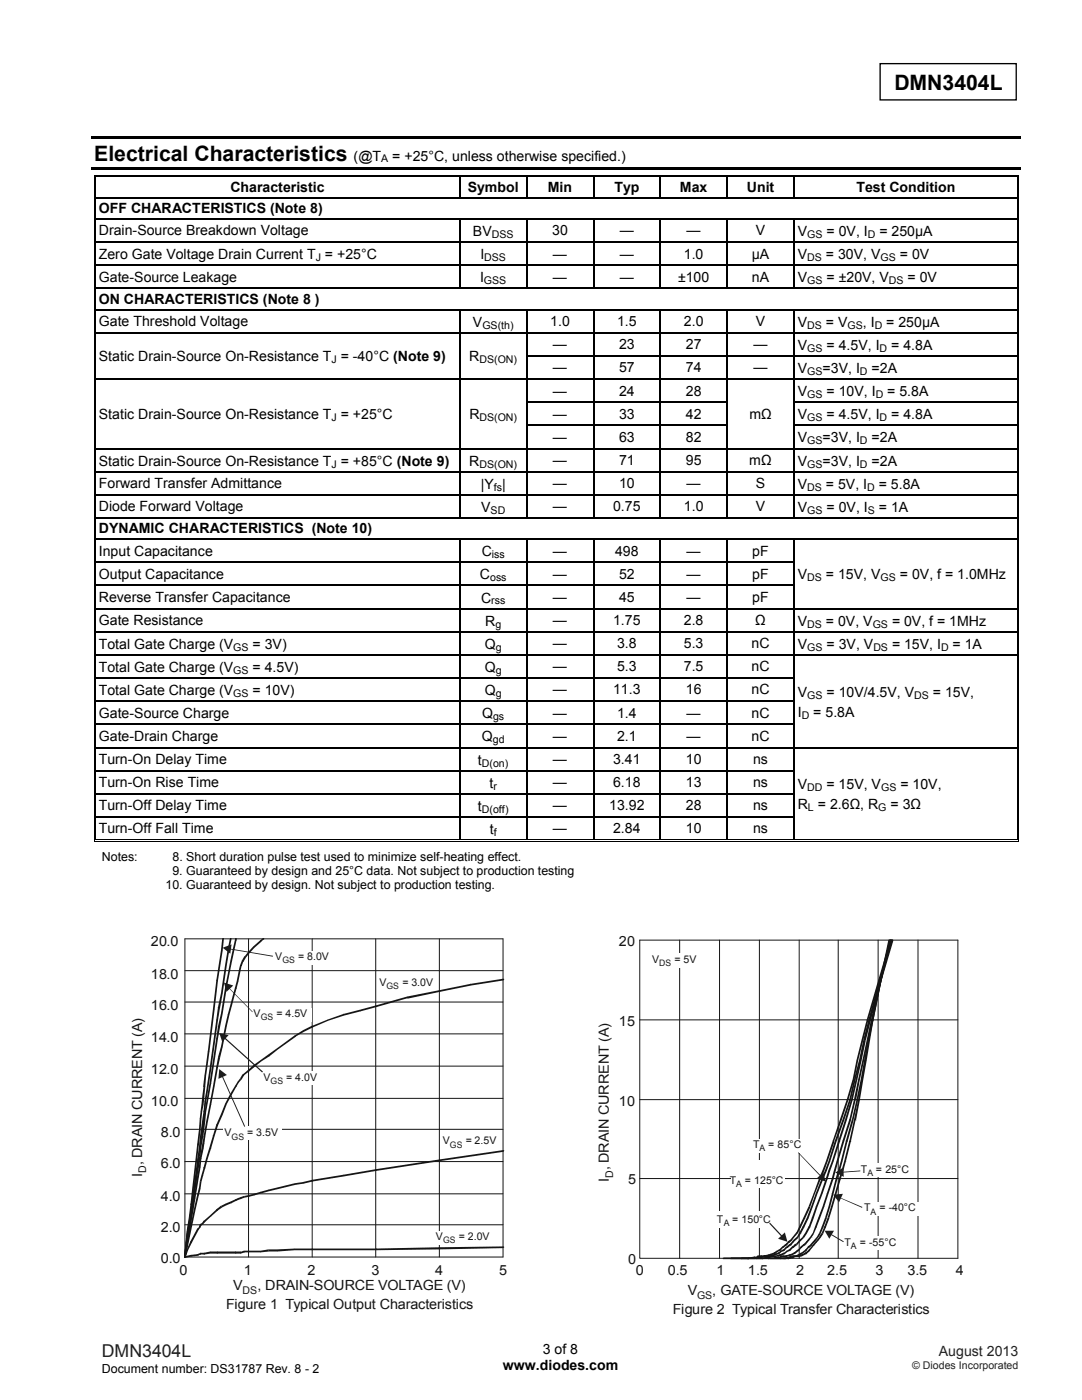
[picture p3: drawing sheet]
<svg xmlns="http://www.w3.org/2000/svg" width="216mm" height="279mm" viewBox="0 0 216 279" stroke-linecap="round" stroke-linejoin="round" font-family="sans-serif">
<defs><g id="words">
<g font-size="4.2">
<text x="178.5" y="18.1">DMN3404L</text>
<text x="18.8" y="32">Electrical Characteristics</text>
</g>
<text font-size="3.5" fill="#231f20" x="20.3" y="270.9">DMN3404L</text>
<g font-size="2.8">
<text x="70.6" y="32">(@T</text>
<text x="78.3" y="32">= +25°C, unless otherwise specified.)</text>
<text x="46" y="38.4">Characteristic</text>
<text x="93.3" y="38.4">Symbol</text>
<text x="109.3" y="38.4">Min</text>
<text x="122.6" y="38.4">Typ</text>
<text x="135.7" y="38.4">Max</text>
<text x="149" y="38.4">Unit</text>
<text x="170.9" y="38.4">Test Condition</text>
<text x="19.7" y="42.6">OFF CHARACTERISTICS (Note 8)</text>
<text x="19.7" y="47">Drain-Source Breakdown Voltage</text>
<text x="94.4" y="47.1">BV</text>
<text x="110.2" y="47">30</text>
<text x="123.7" y="47">—</text>
<text x="137" y="47">—</text>
<text x="150.8" y="47">V</text>
<text x="159.2" y="47.1">V</text>
<text x="164.9" y="47.1">= 0V, I</text>
<text x="175.5" y="47.1">= 250μA</text>
<text x="19.7" y="51.8">Zero Gate Voltage Drain Current T = +25°C</text>
<text x="95.8" y="51.8">I</text>
<text x="110.3" y="51.6">—</text>
<text x="123.7" y="51.6">—</text>
<text x="136.5" y="51.6">1.0</text>
<text x="150" y="51.6">μA</text>
<text x="159.2" y="51.8">V</text>
<text x="164.8" y="51.8">= 30V, V</text>
<text x="179.6" y="51.8">= 0V</text>
<text x="19.7" y="56.2">Gate-Source Leakage</text>
<text x="95.8" y="56.4">I</text>
<text x="110.3" y="56.2">—</text>
<text x="123.7" y="56.2">—</text>
<text x="135.3" y="56.2">±100</text>
<text x="150" y="56.2">nA</text>
<text x="159.2" y="56.4">V</text>
<text x="164.9" y="56.4">= ±20V, V</text>
<text x="181.1" y="56.4">= 0V</text>
<text x="19.7" y="60.7">ON CHARACTERISTICS (Note 8 )</text>
<text x="19.7" y="65.1">Gate Threshold Voltage</text>
<text x="94.4" y="65.2">V</text>
<text x="109.8" y="65.1">1.0</text>
<text x="123.1" y="65.1">1.5</text>
<text x="136.5" y="65.1">2.0</text>
<text x="150.8" y="65.1">V</text>
<text x="159.2" y="65.2">V</text>
<text x="164.8" y="65.2">= V</text>
<text x="172.2" y="65.2">, I</text>
<text x="176.8" y="65.2">= 250μA</text>
<text x="110.3" y="69.7">—</text>
<text x="123.5" y="69.7">23</text>
<text x="136.9" y="69.7">27</text>
<text x="150.3" y="69.7">—</text>
<text x="159.2" y="69.8">V</text>
<text x="164.9" y="69.8">= 4.5V, I</text>
<text x="177.8" y="69.8">= 4.8A</text>
<text x="19.7" y="72.1">Static Drain-Source On-Resistance T = -40°C (Note 9)</text>
<text x="93.6" y="72.1">R</text>
<text x="110.3" y="74.3">—</text>
<text x="123.5" y="74.3">57</text>
<text x="136.9" y="74.3">74</text>
<text x="150.3" y="74.3">—</text>
<text x="159.2" y="74.4">V</text>
<text x="164.1" y="74.4">=3V, I</text>
<text x="173.9" y="74.4">=2A</text>
<text x="19.7" y="83.7">Static Drain-Source On-Resistance T = +25°C</text>
<text x="93.7" y="83.7">R</text>
<text x="110.3" y="78.9">—</text>
<text x="110.3" y="83.6">—</text>
<text x="123.5" y="78.9">24</text>
<text x="123.5" y="83.6">33</text>
<text x="136.9" y="78.9">28</text>
<text x="136.9" y="83.6">42</text>
<text x="149.5" y="83.6">mΩ</text>
<text x="159.2" y="79.1">V</text>
<text x="159.2" y="83.7">V</text>
<text x="164.9" y="79.1">= 10V, I</text>
<text x="164.9" y="83.7">= 4.5V, I</text>
<text x="177" y="79.1">= 5.8A</text>
<text x="177.8" y="83.7">= 4.8A</text>
<text x="110.3" y="88.2">—</text>
<text x="123.5" y="88.2">63</text>
<text x="136.9" y="88.2">82</text>
<text x="159.2" y="88.3">V</text>
<text x="164.1" y="88.3">=3V, I</text>
<text x="173.9" y="88.3">=2A</text>
<text x="19.7" y="92.9">Static Drain-Source On-Resistance T = +85°C (Note 9)</text>
<text x="93.6" y="92.9">R</text>
<text x="110.3" y="92.8">—</text>
<text x="123.5" y="92.8">71</text>
<text x="136.9" y="92.8">95</text>
<text x="149.5" y="92.8">mΩ</text>
<text x="159.2" y="92.9">V</text>
<text x="164.1" y="92.9">=3V, I</text>
<text x="173.9" y="92.9">=2A</text>
<text x="19.7" y="97.4">Forward Transfer Admittance</text>
<text x="95.9" y="97.6">|Y |</text>
<text x="110.3" y="97.4">—</text>
<text x="123.5" y="97.4">10</text>
<text x="137" y="97.4">—</text>
<text x="150.8" y="97.4">S</text>
<text x="159.2" y="97.6">V</text>
<text x="164.8" y="97.6">= 5V, I</text>
<text x="175.3" y="97.6">= 5.8A</text>
<text x="19.7" y="102">Diode Forward Voltage</text>
<text x="19.7" y="106.5">DYNAMIC CHARACTERISTICS (Note 10)</text>
<text x="96" y="102.2">V</text>
<text x="110.3" y="102">—</text>
<text x="122.3" y="102">0.75</text>
<text x="136.5" y="102">1.0</text>
<text x="150.8" y="102">V</text>
<text x="159.2" y="102.2">V</text>
<text x="164.9" y="102.2">= 0V, I</text>
<text x="175.4" y="102.2">= 1A</text>
<text x="19.7" y="110.9">Input Capacitance</text>
<text x="96.1" y="111">C</text>
<text x="110.3" y="110.9">—</text>
<text x="122.7" y="110.9">498</text>
<text x="137" y="110.9">—</text>
<text x="150.1" y="110.9">pF</text>
<text x="19.7" y="115.5">Output Capacitance</text>
<text x="95.8" y="115.6">C</text>
<text x="110.3" y="115.5">—</text>
<text x="123.5" y="115.5">52</text>
<text x="137" y="115.5">—</text>
<text x="150.1" y="115.5">pF</text>
<text x="159.2" y="115.6">V</text>
<text x="164.8" y="115.6">= 15V, V</text>
<text x="179.6" y="115.6">= 0V, f = 1.0MHz</text>
<text x="19.7" y="120.1">Reverse Transfer Capacitance</text>
<text x="19.7" y="124.7">Gate Resistance</text>
<text x="96" y="120.2">C</text>
<text x="96.8" y="124.9">R</text>
<text x="110.3" y="120.1">—</text>
<text x="110.3" y="124.7">—</text>
<text x="122.3" y="124.7">1.75</text>
<text x="123.5" y="120.1">45</text>
<text x="136.5" y="124.7">2.8</text>
<text x="137" y="120.1">—</text>
<text x="150.1" y="120.1">pF</text>
<text x="150.7" y="124.7">Ω</text>
<text x="159.2" y="124.9">V</text>
<text x="164.8" y="124.9">= 0V, V</text>
<text x="178" y="124.9">= 0V, f = 1MHz</text>
<text x="19.7" y="129.5">Total Gate Charge (V</text>
<text x="50.4" y="129.5">= 3V)</text>
<text x="96.7" y="129.5">Q</text>
<text x="110.3" y="129.4">—</text>
<text x="123.1" y="129.4">3.8</text>
<text x="136.5" y="129.4">5.3</text>
<text x="150" y="129.4">nC</text>
<text x="159.2" y="129.5">V</text>
<text x="164.9" y="129.5">= 3V, V</text>
<text x="178" y="129.5">= 15V, I</text>
<text x="190.1" y="129.5">= 1A</text>
<text x="19.7" y="134.1">Total Gate Charge (V</text>
<text x="50.4" y="134.1">= 4.5V)</text>
<text x="96.7" y="134.1">Q</text>
<text x="110.3" y="134">—</text>
<text x="123.1" y="134">5.3</text>
<text x="136.5" y="134">7.5</text>
<text x="150" y="134">nC</text>
<text x="19.7" y="138.7">Total Gate Charge (V</text>
<text x="19.7" y="143.2">Gate-Source Charge</text>
<text x="50.4" y="138.7">= 10V)</text>
<text x="96.2" y="143.4">Q</text>
<text x="96.7" y="138.7">Q</text>
<text x="110.3" y="143.2">—</text>
<text x="110.3" y="138.6">—</text>
<text x="122.3" y="138.6">11.3</text>
<text x="123.1" y="143.2">1.4</text>
<text x="136.9" y="138.6">16</text>
<text x="137" y="143.2">—</text>
<text x="150" y="138.6">nC</text>
<text x="150" y="143.2">nC</text>
<text x="159.2" y="139">V</text>
<text x="159.2" y="143.1">I</text>
<text x="162.3" y="143.1">= 5.8A</text>
<text x="164.9" y="139">= 10V/4.5V, V</text>
<text x="186.1" y="139">= 15V,</text>
<text x="19.7" y="147.8">Gate-Drain Charge</text>
<text x="96.2" y="148">Q</text>
<text x="110.3" y="147.8">—</text>
<text x="123.1" y="147.8">2.1</text>
<text x="137" y="147.8">—</text>
<text x="150" y="147.8">nC</text>
<text x="19.7" y="152.5">Turn-On Delay Time</text>
<text x="95.4" y="152.6">t</text>
<text x="110.3" y="152.5">—</text>
<text x="122.3" y="152.5">3.41</text>
<text x="136.9" y="152.5">10</text>
<text x="150.3" y="152.5">ns</text>
<text x="19.7" y="157.1">Turn-On Rise Time</text>
<text x="19.7" y="161.7">Turn-Off Delay Time</text>
<text x="95.4" y="161.8">t</text>
<text x="97.7" y="157.2">t</text>
<text x="110.3" y="157.1">—</text>
<text x="110.3" y="161.7">—</text>
<text x="121.6" y="161.7">13.92</text>
<text x="122.3" y="157.1">6.18</text>
<text x="136.9" y="161.7">28</text>
<text x="136.9" y="157.1">13</text>
<text x="150.3" y="161.7">ns</text>
<text x="150.3" y="157.1">ns</text>
<text x="159.2" y="161.5">R = 2.6Ω, R</text>
<text x="159.2" y="157.5">V</text>
<text x="164.9" y="157.5">= 15V, V</text>
<text x="177.7" y="161.5">= 3Ω</text>
<text x="179.7" y="157.5">= 10V,</text>
<text x="19.7" y="166.3">Turn-Off Fall Time</text>
<text x="97.7" y="166.5">t</text>
<text x="110.3" y="166.3">—</text>
<text x="122.3" y="166.3">2.84</text>
<text x="136.9" y="166.3">10</text>
<text x="150.3" y="166.3">ns</text>
<text x="100.3" y="273.5">www.diodes.com</text>
<text x="108.3" y="270.2">3 of 8</text>
</g>
<g font-size="2.8" fill="#131516">
<text x="30.1" y="188.9">20.0</text>
<text x="123.5" y="188.9">20</text>
<text x="30.1" y="195.3">18.0</text>
<text x="30.1" y="201.5">16.0</text>
<text x="30.1" y="207.9">14.0</text>
<text x="123.5" y="204.8">15</text>
<text x="30.1" y="214.3">12.0</text>
<text x="30.1" y="220.6">10.0</text>
<text x="123.5" y="220.7">10</text>
<text x="32.1" y="226.8">8.0</text>
<text x="32.1" y="233.2">6.0</text>
<text x="28.3" y="234.9" transform="rotate(-90 28.3 234.9)">I , DRAIN CURRENT (A)</text>
<text x="32.1" y="239.6">4.0</text>
<text x="121.5" y="236" transform="rotate(-90 121.5 236)">I , DRAIN CURRENT (A)</text>
<text x="125.4" y="236.4">5</text>
<text x="32.1" y="245.8">2.0</text>
<text x="32.1" y="252.1">0.0</text>
<text x="35.8" y="254.4">0</text>
<text x="46.5" y="257.5">V</text>
<text x="48.7" y="254.4">1</text>
<text x="51.4" y="257.5">, DRAIN-SOURCE VOLTAGE (V)</text>
<text x="61.4" y="254.4">2</text>
<text x="74.1" y="254.4">3</text>
<text x="86.8" y="254.4">4</text>
<text x="99.6" y="254.4">5</text>
<text x="125.4" y="252.3">0</text>
<text x="126.9" y="254.5">0</text>
<text x="133.2" y="254.5">0.5</text>
<text x="143" y="254.5">1</text>
<text x="149.2" y="254.5">1.5</text>
<text x="158.9" y="254.5">2</text>
<text x="165.1" y="254.5">2.5</text>
<text x="174.7" y="254.5">3</text>
<text x="181.1" y="254.5">3.5</text>
<text x="190.7" y="254.5">4</text>
<text x="45.1" y="261.3">Figure 1 Typical Output Characteristics</text>
<text x="134.3" y="262.2">Figure 2 Typical Transfer Characteristics</text>
<text x="137.2" y="258.4">V</text>
<text x="142.1" y="258.4">, GATE-SOURCE VOLTAGE (V)</text>
</g>
<text font-size="2.8" fill="#231f20" x="187.3" y="270.6">August 2013</text>
<g font-size="2.5">
<text x="20.3" y="171.7">Notes:</text>
<text x="34.4" y="171.7">8. Short duration pulse test used to minimize self-heating effect.</text>
<text x="33" y="177.4">10. Guaranteed by design. Not subject to production testing.</text>
<text x="34.4" y="174.6">9. Guaranteed by design and 25°C data. Not subject to production testing</text>
<text x="20.3" y="274">Document number: DS31787 Rev. 8 - 2</text>
</g>
<g font-size="2.1">
<text x="76.1" y="32.4">A</text>
<text x="98.1" y="47.5">DSS</text>
<text x="161.1" y="47.5">GS</text>
<text x="173.2" y="47.5">D</text>
<text x="63" y="52.1">J</text>
<text x="96.6" y="52.1">DSS</text>
<text x="161.1" y="52.1">DS</text>
<text x="175.7" y="52.1">GS</text>
<text x="96.6" y="56.7">GSS</text>
<text x="161.1" y="56.7">GS</text>
<text x="177.4" y="56.7">DS</text>
<text x="96.2" y="65.6">GS(th)</text>
<text x="161.1" y="65.6">DS</text>
<text x="169.1" y="65.6">GS</text>
<text x="174.5" y="65.6">D</text>
<text x="161.1" y="70.2">GS</text>
<text x="175.5" y="70.2">D</text>
<text x="66.1" y="72.5">J</text>
<text x="95.7" y="72.5">DS(ON)</text>
<text x="161.1" y="74.8">GS</text>
<text x="171.6" y="74.8">D</text>
<text x="161.1" y="79.4">GS</text>
<text x="174.7" y="79.4">D</text>
<text x="66.1" y="84.1">J</text>
<text x="95.7" y="84.1">DS(ON)</text>
<text x="161.1" y="84.1">GS</text>
<text x="161.1" y="88.7">GS</text>
<text x="171.6" y="88.7">D</text>
<text x="175.5" y="84.1">D</text>
<text x="66.1" y="93.3">J</text>
<text x="95.7" y="93.3">DS(ON)</text>
<text x="161.1" y="93.3">GS</text>
<text x="171.6" y="93.3">D</text>
<text x="98.5" y="97.9">fs</text>
<text x="161.1" y="97.9">DS</text>
<text x="173" y="97.9">D</text>
<text x="97.9" y="102.5">SD</text>
<text x="161.1" y="102.5">GS</text>
<text x="173.2" y="102.5">S</text>
<text x="98.1" y="111.4">iss</text>
<text x="97.8" y="116">oss</text>
<text x="161.1" y="116">DS</text>
<text x="175.7" y="116">GS</text>
<text x="98" y="120.6">rss</text>
<text x="98.8" y="125.2">g</text>
<text x="161.1" y="125.2">DS</text>
<text x="174.1" y="125.2">GS</text>
<text x="46.5" y="129.9">GS</text>
<text x="98.9" y="129.9">g</text>
<text x="161.1" y="129.9">GS</text>
<text x="174.3" y="129.9">DS</text>
<text x="187.8" y="129.9">D</text>
<text x="46.5" y="134.5">GS</text>
<text x="98.9" y="134.5">g</text>
<text x="46.5" y="139.1">GS</text>
<text x="98.4" y="143.7">gs</text>
<text x="98.9" y="139.1">g</text>
<text x="160" y="143.4">D</text>
<text x="161.1" y="139.4">GS</text>
<text x="182.4" y="139.4">DS</text>
<text x="98.3" y="148.3">gd</text>
<text x="96.2" y="153">D(on)</text>
<text x="98.5" y="157.6">r</text>
<text x="161.1" y="157.9">DD</text>
<text x="161.2" y="161.9">L</text>
<text x="175.2" y="161.9">G</text>
<text x="175.8" y="157.9">GS</text>
<text x="96.2" y="162.2">D(off)</text>
<text x="98.5" y="166.8">f</text>
</g>
<g font-size="2.1" fill="#131516">
<text x="54.9" y="191.5">V</text>
<text x="59.5" y="191.5">= 8.0V</text>
<text x="75.7" y="196.7">V</text>
<text x="80.3" y="196.7">= 3.0V</text>
<text x="130.1" y="192.1">V</text>
<text x="134.6" y="192.1">= 5V</text>
<text x="50.6" y="202.9">V</text>
<text x="55.2" y="202.9">= 4.5V</text>
<text x="52.6" y="215.6">V</text>
<text x="57.1" y="215.6">= 4.0V</text>
<text x="44.8" y="226.7">V</text>
<text x="49.3" y="226.7">= 3.5V</text>
<text x="88.3" y="228.3">V</text>
<text x="92.9" y="228.3">= 2.5V</text>
<text x="150.3" y="229.1">T</text>
<text x="153.3" y="229.1">= 85°C</text>
<text x="29.2" y="234.1" transform="rotate(-90 29.2 234.1)">D</text>
<text x="122.3" y="235.1" transform="rotate(-90 122.3 235.1)">D</text>
<text x="145.6" y="236.3">T</text>
<text x="148.7" y="236.3">= 125°C</text>
<text x="171.7" y="234">T</text>
<text x="174.8" y="234">= 25°C</text>
<text x="143.1" y="244">T</text>
<text x="146.1" y="244">= 150°C</text>
<text x="172.4" y="241.7">T</text>
<text x="175.5" y="241.7">= -40°C</text>
<text x="87" y="247.5">V</text>
<text x="91.6" y="247.5">= 2.0V</text>
<text x="168.5" y="248.7">T</text>
<text x="171.6" y="248.7">= -55°C</text>
<text x="48.4" y="258.3">DS</text>
<text x="139.1" y="259.2">GS</text>
</g>
<text font-size="2.1" fill="#231f20" x="182" y="273.2">© Diodes Incorporated</text>
<g font-size="1.8" fill="#131516">
<text x="56.4" y="192.3">GS</text>
<text x="77.1" y="197.4">GS</text>
<text x="131.6" y="192.8">DS</text>
<text x="52" y="203.6">GS</text>
<text x="54" y="216.3">GS</text>
<text x="46.2" y="227.4">GS</text>
<text x="89.8" y="229.1">GS</text>
<text x="151.5" y="229.8">A</text>
<text x="146.9" y="237">A</text>
<text x="173.1" y="234.7">A</text>
<text x="144.4" y="244.7">A</text>
<text x="173.7" y="242.4">A</text>
<text x="88.4" y="248.2">GS</text>
<text x="169.8" y="249.3">A</text>
</g>
</g></defs>
<path d="M175.6 12.7h27.2v7.2h-27.2z" fill="none" stroke="#000" stroke-width=".26"/>
<g fill="#000">
<path d="M18.3 27.2h185.4v.5h-185.4zM18.3 33.3h185.4v.5h-185.4zM18.7 34.9h.2v.5h-.2zM18.7 34.9h.5v.2h-.5zM18.7 39.4h.2v.2h-.2zM19 35.2h.2v.2h-.2zM19 39.4h.2v.2h-.2zM91.6 35.4h.3zM91.6 34.9h.5v.2h-.5zM91.6 35.2h.5v.2h-.5zM105 35.4h.2zM105 34.9h.5v.2h-.5z"/>
<path d="M105 35.2h.5v.2h-.5zM118.3 35.4h.3zM118.3 34.9h.5v.2h-.5zM118.3 35.2h.5v.2h-.5zM131.6 35.4h.3zM131.6 34.9h.5v.2h-.5zM131.6 35.2h.5v.2h-.5zM145 35.4h.2zM145 34.9h.5v.2h-.5zM145 35.2h.5v.2h-.5zM158.3 35.4h.3zM158.3 34.9h.5v.2h-.5z"/>
<path d="M158.3 35.2h.5v.2h-.5zM202.9 34.9h.5v.2h-.5zM202.9 35.2h.1v.2h-.1zM202.9 39.4h.1v.2h-.1zM203.2 34.9h.2v.5h-.2zM203.2 39.4h.2v.2h-.2zM18.7 43.6h.2v.3h-.2zM18.7 48.2h.2v.3h-.2zM18.7 52.8h.2v.3h-.2zM18.7 57.4h.2v.3h-.2zM19 43.6h.2v.3h-.2zM19 48.2h.2v.3h-.2z"/>
<path d="M19 52.8h.2v.3h-.2zM19 57.4h.2v.3h-.2zM91.6 43.6h.3v.3h-.3zM91.6 48.2h.3v.3h-.3zM91.6 52.8h.3v.3h-.3zM105 43.6h.2v.3h-.2zM105 48.2h.2v.3h-.2zM105 52.8h.2v.3h-.2zM118.3 43.6h.3v.3h-.3zM118.3 48.2h.3v.3h-.3zM118.3 52.8h.3v.3h-.3zM131.6 43.6h.3v.3h-.3z"/>
<path d="M131.6 48.2h.3v.3h-.3zM131.6 52.8h.3v.3h-.3zM145 43.6h.2v.3h-.2zM145 48.2h.2v.3h-.2zM145 52.8h.2v.3h-.2zM158.3 43.6h.3v.3h-.3zM158.3 48.2h.3v.3h-.3zM158.3 52.8h.3v.3h-.3zM202.9 43.6h.1v.3h-.1zM202.9 48.2h.1v.3h-.1zM202.9 52.8h.1v.3h-.1zM202.9 57.4h.1v.3h-.1z"/>
<path d="M203.2 43.6h.2v.3h-.2zM203.2 48.2h.2v.3h-.2zM203.2 52.8h.2v.3h-.2zM203.2 57.4h.2v.3h-.2zM18.7 61.7h.2v.2h-.2zM18.7 66.3h.2v.2h-.2zM18.7 70.9h.2v.3h-.2zM18.7 75.5h.2v.3h-.2zM19 61.7h.2v.2h-.2zM19 66.3h.2v.2h-.2zM19 70.9h.2v.3h-.2zM19 75.5h.2v.3h-.2z"/>
<path d="M91.6 61.7h.3v.2h-.3zM91.6 66.3h.3v.2h-.3zM91.6 70.9h.3v.3h-.3zM91.6 75.5h.3v.3h-.3zM105 61.7h.2v.2h-.2zM105 66.3h.2v.2h-.2zM105 70.9h.2v.3h-.2zM105 75.5h.2v.3h-.2zM118.3 61.7h.3v.2h-.3zM118.3 66.3h.3v.2h-.3zM118.3 70.9h.3v.3h-.3zM118.3 75.5h.3v.3h-.3z"/>
<path d="M131.6 61.7h.3v.2h-.3zM131.6 66.3h.3v.2h-.3zM131.6 70.9h.3v.3h-.3zM131.6 75.5h.3v.3h-.3zM145 61.7h.2v.2h-.2zM145 66.3h.2v.2h-.2zM145 70.9h.2v.3h-.2zM145 75.5h.2v.3h-.2zM158.3 61.7h.3v.2h-.3zM158.3 66.3h.3v.2h-.3zM158.3 70.9h.3v.3h-.3zM158.3 75.5h.3v.3h-.3z"/>
<path d="M202.9 61.7h.1v.2h-.1zM202.9 66.3h.1v.2h-.1zM202.9 70.9h.1v.3h-.1zM202.9 75.5h.1v.3h-.1zM203.2 61.7h.2v.2h-.2zM203.2 66.3h.2v.2h-.2zM203.2 70.9h.2v.3h-.2zM203.2 75.5h.2v.3h-.2zM18.7 80.1h.2v.3h-.2zM18.7 84.8h.2v.2h-.2zM18.7 89.4h.2v.3h-.2zM18.7 94h.2v.3h-.2z"/>
<path d="M18.7 98.6h.2v.3h-.2zM19 80.1h.2v.3h-.2zM19 84.8h.2v.2h-.2zM19 89.4h.2v.3h-.2zM19 94h.2v.3h-.2zM19 98.6h.2v.3h-.2zM91.6 80.1h.3v.3h-.3zM91.6 84.8h.3v.2h-.3zM91.6 89.4h.3v.3h-.3zM91.6 94h.3v.3h-.3zM91.6 98.6h.3v.3h-.3zM105 80.1h.2v.3h-.2z"/>
<path d="M105 84.8h.2v.2h-.2zM105 89.4h.2v.3h-.2zM105 94h.2v.3h-.2zM105 98.6h.2v.3h-.2zM118.3 80.1h.3v.3h-.3zM118.3 84.8h.3v.2h-.3zM118.3 89.4h.3v.3h-.3zM118.3 94h.3v.3h-.3zM118.3 98.6h.3v.3h-.3zM131.6 80.1h.3v.3h-.3zM131.6 84.8h.3v.2h-.3zM131.6 89.4h.3v.3h-.3z"/>
<path d="M131.6 94h.3v.3h-.3zM131.6 98.6h.3v.3h-.3zM145 80.1h.2v.3h-.2zM145 84.8h.2v.2h-.2zM145 89.4h.2v.3h-.2zM145 94h.2v.3h-.2zM145 98.6h.2v.3h-.2zM158.3 80.1h.3v.3h-.3zM158.3 84.8h.3v.2h-.3zM158.3 89.4h.3v.3h-.3zM158.3 94h.3v.3h-.3zM158.3 98.6h.3v.3h-.3z"/>
<path d="M202.9 80.1h.1v.3h-.1zM202.9 84.8h.1v.2h-.1zM202.9 89.4h.1v.3h-.1zM202.9 94h.1v.3h-.1zM202.9 98.6h.1v.3h-.1zM203.2 80.1h.2v.3h-.2zM203.2 84.8h.2v.2h-.2zM203.2 89.4h.2v.3h-.2zM203.2 94h.2v.3h-.2zM203.2 98.6h.2v.3h-.2zM18.7 103.3h.2v.2h-.2zM18.7 107.5h.2v.2h-.2z"/>
<path d="M18.7 112.1h.2v.3h-.2zM18.7 116.7h.2v.3h-.2zM19 103.3h.2v.2h-.2zM19 107.5h.2v.2h-.2zM19 112.1h.2v.3h-.2zM19 116.7h.2v.3h-.2zM91.6 107.5h.3v.2h-.3zM91.6 112.1h.3v.3h-.3zM91.6 116.7h.3v.3h-.3zM105 107.5h.2v.2h-.2zM105 112.1h.2v.3h-.2zM105 116.7h.2v.3h-.2z"/>
<path d="M118.3 107.5h.3v.2h-.3zM118.3 112.1h.3v.3h-.3zM118.3 116.7h.3v.3h-.3zM131.6 107.5h.3v.2h-.3zM131.6 112.1h.3v.3h-.3zM131.6 116.7h.3v.3h-.3zM145 107.5h.2v.2h-.2zM145 112.1h.2v.3h-.2zM145 116.7h.2v.3h-.2zM158.3 107.5h.3v.2h-.3zM158.3 112.1h.3v.3h-.3zM158.3 116.7h.3v.3h-.3z"/>
<path d="M202.9 103.3h.1v.2h-.1zM202.9 107.5h.1v.2h-.1zM202.9 112.1h.1v.3h-.1zM202.9 116.7h.1v.3h-.1zM203.2 103.3h.2v.2h-.2zM203.2 107.5h.2v.2h-.2zM203.2 112.1h.2v.3h-.2zM203.2 116.7h.2v.3h-.2zM18.7 121.3h.2v.3h-.2zM18.7 125.9h.2v.3h-.2zM18.7 130.6h.2v.3h-.2zM18.7 135.2h.2v.3h-.2z"/>
<path d="M19 121.3h.2v.3h-.2zM19 125.9h.2v.3h-.2zM19 130.6h.2v.3h-.2zM19 135.2h.2v.3h-.2zM91.6 121.3h.3v.3h-.3zM91.6 125.9h.3v.3h-.3zM91.6 130.6h.3v.3h-.3zM91.6 135.2h.3v.3h-.3zM105 121.3h.2v.3h-.2zM105 125.9h.2v.3h-.2zM105 130.6h.2v.3h-.2zM105 135.2h.2v.3h-.2z"/>
<path d="M118.3 121.3h.3v.3h-.3zM118.3 125.9h.3v.3h-.3zM118.3 130.6h.3v.3h-.3zM118.3 135.2h.3v.3h-.3zM131.6 121.3h.3v.3h-.3zM131.6 125.9h.3v.3h-.3zM131.6 130.6h.3v.3h-.3zM131.6 135.2h.3v.3h-.3zM145 121.3h.2v.3h-.2zM145 125.9h.2v.3h-.2zM145 130.6h.2v.3h-.2zM145 135.2h.2v.3h-.2z"/>
<path d="M158.3 121.3h.3v.3h-.3zM158.3 125.9h.3v.3h-.3zM158.3 130.6h.3v.3h-.3zM158.3 135.2h.3v.3h-.3zM202.9 121.3h.1v.3h-.1zM202.9 125.9h.1v.3h-.1zM202.9 130.6h.1v.3h-.1zM202.9 135.2h.1v.3h-.1zM203.2 121.3h.2v.3h-.2zM203.2 125.9h.2v.3h-.2zM203.2 130.6h.2v.3h-.2zM203.2 135.2h.2v.3h-.2z"/>
<path d="M18.7 139.8h.2v.3h-.2zM18.7 144.4h.2v.3h-.2zM18.7 149.1h.2v.2h-.2zM18.7 153.7h.2v.2h-.2zM18.7 158.3h.2v.3h-.2zM19 139.8h.2v.3h-.2zM19 144.4h.2v.3h-.2zM19 149.1h.2v.2h-.2zM19 153.7h.2v.2h-.2zM19 158.3h.2v.3h-.2zM91.6 139.8h.3v.3h-.3zM91.6 144.4h.3v.3h-.3z"/>
<path d="M91.6 149.1h.3v.2h-.3zM91.6 153.7h.3v.2h-.3zM91.6 158.3h.3v.3h-.3zM105 139.8h.2v.3h-.2zM105 144.4h.2v.3h-.2zM105 149.1h.2v.2h-.2zM105 153.7h.2v.2h-.2zM105 158.3h.2v.3h-.2zM118.3 139.8h.3v.3h-.3zM118.3 144.4h.3v.3h-.3zM118.3 149.1h.3v.2h-.3zM118.3 153.7h.3v.2h-.3z"/>
<path d="M118.3 158.3h.3v.3h-.3zM131.6 139.8h.3v.3h-.3zM131.6 144.4h.3v.3h-.3zM131.6 149.1h.3v.2h-.3zM131.6 153.7h.3v.2h-.3zM131.6 158.3h.3v.3h-.3zM145 139.8h.2v.3h-.2zM145 144.4h.2v.3h-.2zM145 149.1h.2v.2h-.2zM145 153.7h.2v.2h-.2zM145 158.3h.2v.3h-.2zM158.3 139.8h.3v.3h-.3z"/>
<path d="M158.3 144.4h.3v.3h-.3zM158.3 149.1h.3v.2h-.3zM158.3 153.7h.3v.2h-.3zM158.3 158.3h.3v.3h-.3zM202.9 139.8h.1v.3h-.1zM202.9 144.4h.1v.3h-.1zM202.9 149.1h.1v.2h-.1zM202.9 153.7h.1v.2h-.1zM202.9 158.3h.1v.3h-.1zM203.2 139.8h.2v.3h-.2zM203.2 144.4h.2v.3h-.2zM203.2 149.1h.2v.2h-.2z"/>
<path d="M203.2 153.7h.2v.2h-.2zM203.2 158.3h.2v.3h-.2zM18.7 162.9h.2v.3h-.2zM18.7 167.9h.5v.2h-.5zM19 162.9h.2v.3h-.2zM19 167.6h.2v.1h-.2zM91.6 162.9h.3v.3h-.3zM91.6 167.6h.5v.1h-.5zM105 162.9h.2v.3h-.2zM105 167.6h.5v.1h-.5zM118.3 162.9h.3v.3h-.3zM118.3 167.6h.5v.1h-.5z"/>
<path d="M131.6 162.9h.3v.3h-.3zM131.6 167.6h.5v.1h-.5zM145 162.9h.2v.3h-.2zM145 167.6h.5v.1h-.5zM158.3 162.9h.3v.3h-.3zM158.3 167.6h.5v.1h-.5zM158.3 167.9h.5v.2h-.5zM202.9 162.9h.1v.3h-.1zM202.9 167.9h.5v.2h-.5zM202.9 167.6h.1v.1h-.1zM203.2 162.9h.2v.3h-.2zM203.2 167.6h.2v.5h-.2z"/>
</g>
<g fill="none" stroke="#000" stroke-width=".2">
<path d="M18.8 35.4v4M18.8 39.6v4M19.1 35.4v4M19.1 39.6v4M19.2 35h72.4M19.2 35.3h72.4M92.1 35h12.9M92.1 35.3h12.9M105.5 35h12.8M105.5 35.3h12.8M118.8 35h12.8M118.8 35.3h12.8"/>
<path d="M132.1 35h12.9M132.1 35.3h12.9M145.5 35h12.8M145.5 35.3h12.8M158.8 35h44.1M158.8 35.3h44.1M202.9 35.4v4M202.9 39.6v4M203.3 35.4v4M203.3 39.6v4M18.8 43.9v4.3M18.8 48.5v4.3"/>
<path d="M18.8 53.1v4.3M18.8 57.7v4M19.1 43.9v4.3M19.1 48.5v4.3M19.1 53.1v4.3M19.1 57.7v4M202.9 43.9v4.3M202.9 48.5v4.3M202.9 53.1v4.3M202.9 57.7v4M203.3 43.9v4.3M203.3 48.5v4.3"/>
<path d="M203.3 53.1v4.3M203.3 57.7v4M18.8 61.9v4.4M18.8 66.5v4.4M18.8 71.2v4.3M18.8 75.8v4.3M19.1 61.9v4.4M19.1 66.5v4.4M19.1 71.2v4.3M19.1 75.8v4.3M202.9 61.9v4.4M202.9 66.5v4.4"/>
<path d="M202.9 71.2v4.3M202.9 75.8v4.3M203.3 61.9v4.4M203.3 66.5v4.4M203.3 71.2v4.3M203.3 75.8v4.3M18.8 80.4v4.4M18.8 85v4.4M18.8 89.7v4.3M18.8 94.3v4.3M18.8 98.9v4.4M19.1 80.4v4.4"/>
<path d="M19.1 85v4.4M19.1 89.7v4.3M19.1 94.3v4.3M19.1 98.9v4.4M202.9 80.4v4.4M202.9 85v4.4M202.9 89.7v4.3M202.9 94.3v4.3M202.9 98.9v4.4M203.3 80.4v4.4M203.3 85v4.4M203.3 89.7v4.3"/>
<path d="M203.3 94.3v4.3M203.3 98.9v4.4M18.8 103.5v4M18.8 107.7v4.4M18.8 112.4v4.3M18.8 117v4.3M19.1 103.5v4M19.1 107.7v4.4M19.1 112.4v4.3M19.1 117v4.3M202.9 103.5v4M202.9 107.7v4.4"/>
<path d="M202.9 112.4v4.3M202.9 117v4.3M203.3 103.5v4M203.3 107.7v4.4M203.3 112.4v4.3M203.3 117v4.3M18.8 121.6v4.3M18.8 126.2v4.4M18.8 130.9v4.3M18.8 135.5v4.3M19.1 121.6v4.3M19.1 126.2v4.4"/>
<path d="M19.1 130.9v4.3M19.1 135.5v4.3M202.9 121.6v4.3M202.9 126.2v4.4M202.9 130.9v4.3M202.9 135.5v4.3M203.3 121.6v4.3M203.3 126.2v4.4M203.3 130.9v4.3M203.3 135.5v4.3M18.8 140.1v4.3M18.8 144.7v4.4"/>
<path d="M18.8 149.3v4.4M18.8 153.9v4.4M18.8 158.6v4.3M19.1 140.1v4.3M19.1 144.7v4.4M19.1 149.3v4.4M19.1 153.9v4.4M19.1 158.6v4.3M202.9 140.1v4.3M202.9 144.7v4.4M202.9 149.3v4.4M202.9 153.9v4.4"/>
<path d="M202.9 158.6v4.3M203.3 140.1v4.3M203.3 144.7v4.4M203.3 149.3v4.4M203.3 153.9v4.4M203.3 158.6v4.3M18.8 163.2v4.9M19.1 163.2v4.4M19.2 168h139.1M19.2 167.6h72.4M92.1 167.6h12.9M105.5 167.6h12.8"/>
<path d="M118.8 167.6h12.8M132.1 167.6h12.9M145.5 167.6h12.8M158.8 168h44.1M158.8 167.6h44.1M202.9 163.2v4.4M203.3 163.2v4.4"/>
</g>
<g fill="none" stroke="#000" stroke-width=".25">
<path d="M19.2 39.5h183.7M91.8 35.4v4M105.1 35.4v4M118.4 35.4v4M131.8 35.4v4M145.1 35.4v4M158.4 35.4v4M19.2 43.7h72.4M19.2 48.3h72.4M19.2 53h72.4M19.2 57.6h183.7M91.8 43.9v4.3"/>
<path d="M91.8 48.5v4.3M91.8 53.1v4.3M91.9 43.7h13.1M91.9 48.3h13.1M91.9 53h13.1M105.1 43.9v4.3M105.1 48.5v4.3M105.1 53.1v4.3M105.2 43.7h13.1M105.2 48.3h13.1M105.2 53h13.1M118.4 43.9v4.3"/>
<path d="M118.4 48.5v4.3M118.4 53.1v4.3M118.6 43.7h13M118.6 48.3h13M118.6 53h13M131.8 43.9v4.3M131.8 48.5v4.3M131.8 53.1v4.3M131.9 43.7h13.1M131.9 48.3h13.1M131.9 53h13.1M145.1 43.9v4.3"/>
<path d="M145.1 48.5v4.3M145.1 53.1v4.3M145.2 43.7h13.1M145.2 48.3h13.1M145.2 53h13.1M158.4 43.9v4.3M158.4 48.5v4.3M158.4 53.1v4.3M158.6 43.7h44.3M158.6 48.3h44.3M158.6 53h44.3M19.2 61.8h72.4"/>
<path d="M19.2 66.4h72.4M19.2 75.6h72.4M91.8 61.9v4.4M91.8 66.5v4.4M91.8 71.2v4.3M91.8 75.8v4.3M91.9 61.8h13.1M91.9 66.4h13.1M91.9 75.6h13.1M105.1 61.9v4.4M105.1 66.5v4.4M105.1 71.2v4.3"/>
<path d="M105.1 75.8v4.3M105.2 61.8h13.1M105.2 66.4h13.1M105.2 71h13.1M105.2 75.6h13.1M118.4 61.9v4.4M118.4 66.5v4.4M118.4 71.2v4.3M118.4 75.8v4.3M118.6 61.8h13M118.6 66.4h13M118.6 71h13"/>
<path d="M118.6 75.6h13M131.8 61.9v4.4M131.8 66.5v4.4M131.8 71.2v4.3M131.8 75.8v4.3M131.9 61.8h13.1M131.9 66.4h13.1M131.9 71h13.1M131.9 75.6h13.1M145.1 61.9v4.4M145.1 66.5v4.4M145.1 71.2v4.3"/>
<path d="M145.1 75.8v4.3M145.2 61.8h13.1M145.2 66.4h13.1M145.2 71h13.1M145.2 75.6h13.1M158.4 61.9v4.4M158.4 66.5v4.4M158.4 71.2v4.3M158.4 75.8v4.3M158.6 61.8h44.3M158.6 66.4h44.3M158.6 71h44.3"/>
<path d="M158.6 75.6h44.3M19.2 89.5h72.4M19.2 94.1h72.4M19.2 98.8h72.4M91.8 80.4v4.4M91.8 85v4.4M91.8 89.7v4.3M91.8 94.3v4.3M91.8 98.9v4.4M91.9 89.5h13.1M91.9 94.1h13.1M91.9 98.8h13.1"/>
<path d="M105.1 80.4v4.4M105.1 85v4.4M105.1 89.7v4.3M105.1 94.3v4.3M105.1 98.9v4.4M105.2 80.3h13.1M105.2 84.9h13.1M105.2 89.5h13.1M105.2 94.1h13.1M105.2 98.8h13.1M118.4 80.4v4.4M118.4 85v4.4"/>
<path d="M118.4 89.7v4.3M118.4 94.3v4.3M118.4 98.9v4.4M118.6 80.3h13M118.6 84.9h13M118.6 89.5h13M118.6 94.1h13M118.6 98.8h13M131.8 80.4v4.4M131.8 85v4.4M131.8 89.7v4.3M131.8 94.3v4.3"/>
<path d="M131.8 98.9v4.4M131.9 80.3h13.1M131.9 84.9h13.1M131.9 89.5h13.1M131.9 94.1h13.1M131.9 98.8h13.1M145.1 80.4v4.4M145.1 85v4.4M145.1 89.7v4.3M145.1 94.3v4.3M145.1 98.9v4.4M145.2 89.5h13.1"/>
<path d="M145.2 94.1h13.1M145.2 98.8h13.1M158.4 80.4v4.4M158.4 85v4.4M158.4 89.7v4.3M158.4 94.3v4.3M158.4 98.9v4.4M158.6 80.3h44.3M158.6 84.9h44.3M158.6 89.5h44.3M158.6 94.1h44.3M158.6 98.8h44.3"/>
<path d="M19.2 103.4h183.7M19.2 107.6h72.4M19.2 112.2h72.4M19.2 116.8h72.4M91.8 107.7v4.4M91.8 112.4v4.3M91.8 117v4.3M91.9 107.6h13.1M91.9 112.2h13.1M91.9 116.8h13.1M105.1 107.7v4.4M105.1 112.4v4.3"/>
<path d="M105.1 117v4.3M105.2 107.6h13.1M105.2 112.2h13.1M105.2 116.8h13.1M118.4 107.7v4.4M118.4 112.4v4.3M118.4 117v4.3M118.6 107.6h13M118.6 112.2h13M118.6 116.8h13M131.8 107.7v4.4M131.8 112.4v4.3"/>
<path d="M131.8 117v4.3M131.9 107.6h13.1M131.9 112.2h13.1M131.9 116.8h13.1M145.1 107.7v4.4M145.1 112.4v4.3M145.1 117v4.3M145.2 107.6h13.1M145.2 112.2h13.1M145.2 116.8h13.1M158.4 107.7v4.4M158.4 112.4v4.3"/>
<path d="M158.4 117v4.3M158.6 107.6h44.3M19.2 121.5h72.4M19.2 126.1h72.4M19.2 130.7h72.4M19.2 135.3h72.4M19.2 139.9h72.4M91.8 121.6v4.3M91.8 126.2v4.4M91.8 130.9v4.3M91.8 135.5v4.3M91.9 121.5h13.1"/>
<path d="M91.9 126.1h13.1M91.9 130.7h13.1M91.9 135.3h13.1M91.9 139.9h13.1M105.1 121.6v4.3M105.1 126.2v4.4M105.1 130.9v4.3M105.1 135.5v4.3M105.2 121.5h13.1M105.2 126.1h13.1M105.2 130.7h13.1M105.2 135.3h13.1"/>
<path d="M105.2 139.9h13.1M118.4 121.6v4.3M118.4 126.2v4.4M118.4 130.9v4.3M118.4 135.5v4.3M118.6 121.5h13M118.6 126.1h13M118.6 130.7h13M118.6 135.3h13M118.6 139.9h13M131.8 121.6v4.3M131.8 126.2v4.4"/>
<path d="M131.8 130.9v4.3M131.8 135.5v4.3M131.9 121.5h13.1M131.9 126.1h13.1M131.9 130.7h13.1M131.9 135.3h13.1M131.9 139.9h13.1M145.1 121.6v4.3M145.1 126.2v4.4M145.1 130.9v4.3M145.1 135.5v4.3M145.2 121.5h13.1"/>
<path d="M145.2 126.1h13.1M145.2 130.7h13.1M145.2 135.3h13.1M145.2 139.9h13.1M158.4 121.6v4.3M158.4 126.2v4.4M158.4 130.9v4.3M158.4 135.5v4.3M158.6 121.5h44.3M158.6 126.1h44.3M158.6 130.7h44.3M19.2 144.6h72.4"/>
<path d="M19.2 149.2h72.4M19.2 153.8h72.4M19.2 158.4h72.4M91.8 140.1v4.3M91.8 144.7v4.4M91.8 149.3v4.4M91.8 153.9v4.4M91.8 158.6v4.3M91.9 144.6h13.1M91.9 149.2h13.1M91.9 153.8h13.1M91.9 158.4h13.1"/>
<path d="M105.1 140.1v4.3M105.1 144.7v4.4M105.1 149.3v4.4M105.1 153.9v4.4M105.1 158.6v4.3M105.2 144.6h13.1M105.2 149.2h13.1M105.2 153.8h13.1M105.2 158.4h13.1M118.4 140.1v4.3M118.4 144.7v4.4M118.4 149.3v4.4"/>
<path d="M118.4 153.9v4.4M118.4 158.6v4.3M118.6 144.6h13M118.6 149.2h13M118.6 153.8h13M118.6 158.4h13M131.8 140.1v4.3M131.8 144.7v4.4M131.8 149.3v4.4M131.8 153.9v4.4M131.8 158.6v4.3M131.9 144.6h13.1"/>
<path d="M131.9 149.2h13.1M131.9 153.8h13.1M131.9 158.4h13.1M145.1 140.1v4.3M145.1 144.7v4.4M145.1 149.3v4.4M145.1 153.9v4.4M145.1 158.6v4.3M145.2 144.6h13.1M145.2 149.2h13.1M145.2 153.8h13.1M145.2 158.4h13.1"/>
<path d="M158.4 140.1v4.3M158.4 144.7v4.4M158.4 149.3v4.4M158.4 153.9v4.4M158.4 158.6v4.3M158.6 149.2h44.3M19.2 163h72.4M91.8 163.2v4.4M91.9 163h13.1M105.1 163.2v4.4M105.2 163h13.1M118.4 163.2v4.4"/>
<path d="M118.6 163h13M131.8 163.2v4.4M131.9 163h13.1M145.1 163.2v4.4M145.2 163h13.1M158.4 163.2v4.4"/>
</g>
<g fill="none" stroke="#131516" stroke-width=".2">
<path d="M36.9 200h63.5M36.9 193.7h63.5M36.9 187.4h63.5v63.5h-63.5zM49.6 187.4v63.5M62.3 187.4v63.5M75 187.4v63.5M87.7 187.4v63.5M36.9 219.2h63.5M36.9 212.8h63.5M36.9 206.3h63.5M36.9 238.3h63.5M36.9 231.8h63.5"/>
<path d="M36.9 225.4h63.5M36.9 244.4h63.5"/>
</g>
<g fill="#131516">
<path d="M36.8 250.7l.2 .3-.3-.1zM36.9 250.7l1.2-.3 .1 .4-1.2 .2zM38.1 250.4l.2 .2-.1 .2z"/>
<path d="M38 250.5l.1-.1 .1 .4zM38.1 250.4l1.4-.1v.3l-1.3 .2zM39.5 250.3l.2 .1-.2 .2z"/>
<path d="M39.3 250.4l.1-.1 .2 .2zM39.4 250.3l.6-.3 .1 .4-.5 .1zM40 250v.2zM40 250h.4v.4h-.4zM40.4 250h.4v.4h-.4zM40.8 250l.2 .2-.1 .2z"/>
<path d="M40.6 250.1l.1-.1 .1 .4h-.2zM40.7 250l1.3-.2v.4l-1.2 .2zM42 249.8v.2zM42 249.8h1.3v.4h-1.3zM43.3 249.8l.2 .1v.2l-.2 .1z"/>
<path d="M43.3 249.8v.4l-.1-.2zM43.3 249.8h1v.4h-1zM44.3 249.8h.8v.4h-.8zM45.1 249.8h1v.4h-1zM46.1 249.8h1v.4h-1zM47.1 249.8l.1 .2-.1 .2z"/>
<path d="M46.9 249.9l.2-.1v.4l-.3-.2zM47.1 249.8h.5v.4h-.5zM47.6 249.8h.5v.4h-.5zM48.1 250v.2zM48 249.9l.7-.3 .1 .3-.7 .3zM48.7 249.6v.2zM48.7 249.6h.9v.3h-.9zM49.6 249.6l.2 .1-.2 .2z"/>
<path d="M49.4 249.8l.2-.2v.3zM49.6 249.6h1.1v.3h-1.1zM50.7 249.6h1.3v.3h-1.3zM52 249.8v.1zM52 249.6l1.6-.3 .1 .5-1.7 .1zM53.6 249.3l.1 .2zM53.7 249.3h1.7v.5h-1.7zM55.4 249.5v.3zM55.4 249.3l3.4-.1v.3l-3.4 .3zM58.8 249.2v.1zM58.8 249.2h1.8v.3h-1.8zM60.6 249.2h1.7v.3h-1.7zM62.3 249.2h.2v.2l-.2 .1z"/>
<path d="M62.2 249.2l.1 .3-.2-.2zM62.3 249.2h6.2v.3h-6.2zM68.5 249.2h6.5v.3h-6.5zM75 249.2l.2 .1-.2 .2z"/>
<path d="M74.8 249.3l.2-.1v.3zM75 249.2l12.7-.3v.4l-12.7 .2zM87.7 248.9l.2 .2-.2 .2z"/>
<path d="M87.7 248.9v.4l-.2-.2zM87.7 248.9l12.7-.1v.3l-12.7 .2zM100.4 248.8l.2 .1-.2 .2z"/>
<path d="M36.7 250.8l.4 .1-.2 .1zM37.3 249.3l.3 .1-.5 1.5-.4-.1zM37.3 249.3h.2zM38 247.7l.3 .2-.7 1.5-.3-.1zM38 247.7h.2l.1 .2z"/>
<path d="M38 247.7l.3 .2-.2 .1zM38.7 246.5l.3 .1-.7 1.3-.3-.2zM39.3 245.2l.4 .2-.7 1.2-.3-.1zM39.3 245.2l.3-.1 .1 .3z"/>
<path d="M39.4 245.2l.3 .2h-.3zM39.8 244.8l.2 .1-.3 .5-.3-.2zM39.9 244.9h.1zM39.9 244.3l.3 .2-.2 .4-.3-.1zM39.9 244.3l.1 .1zM39.9 244.3l.4-.2 .2 .2-.4 .3zM40.4 244.2l.1 .1zM40.6 243.7l.3 .2-.4 .4-.2-.2zM40.6 243.7h.3v.2z"/>
<path d="M40.6 243.7l.3 .2h-.3zM40.6 243.7l1.3-1.1 .2 .2-1.2 1.1zM42 242.7l.1 .1zM41.9 242.6l1.3-1.3 .3 .3-1.4 1.2zM43.2 241.3h.3v.3z"/>
<path d="M43.2 241.3l.3 .3h-.3zM43.2 241.3l.9-.7 .2 .4-.8 .6zM44.1 240.6l.2 .2zM44.2 240.6l.8-.4 .2 .3-.9 .5zM45 240.2l.1 .2zM45 240.2l1-.4 .2 .3-1 .4zM46.1 239.9l.1 .2zM46 239.8l1-.4 .1 .3-.9 .4zM47 239.4l.2 .1-.1 .2z"/>
<path d="M46.9 239.4h.1l.1 .3zM47 239.4l.5-.3 .1 .3-.5 .3zM47.5 239.1l.5-.2 .2 .4-.6 .1zM48 238.9l.1 .2zM48 238.9l.7-.2 .1 .3-.7 .3zM48.7 238.7v.1zM48.7 238.7l.9-.2 .1 .3-.9 .2zM49.6 238.5l.2 .1-.1 .2z"/>
<path d="M49.4 238.7l.2-.2 .1 .3zM49.6 238.5l1-.2 .1 .3-1 .2zM50.7 238.4v.2zM50.6 238.3l1.4-.5 .1 .4-1.4 .4zM52 237.8v.2zM52 237.8l1.6-.4 .1 .3-1.6 .5zM53.6 237.4l.1 .2zM53.6 237.4l1.8-.4v.3l-1.7 .4zM55.4 237l3.4-.9 .1 .4-3.5 .8zM58.8 236.1v.2zM58.8 236.1l1.8-.2v.3l-1.7 .3zM60.6 236.1v.1zM60.5 235.9l1.8-.4 .1 .3-1.8 .4zM62.3 235.5l.2 .1-.1 .2z"/>
<path d="M62.2 235.5h.1l.1 .3-.3-.1zM62.3 235.5l6.2-1.1 .1 .4-6.2 1zM68.5 234.4v.2zM68.5 234.4l6.5-1.1 .1 .4-6.5 1.1zM75 233.3h.1v.4z"/>
<path d="M74.8 233.5l.2-.2 .1 .4zM75 233.3l12.7-1.9 .1 .3-12.7 2zM87.7 231.4l.1 .1v.2z"/>
<path d="M87.6 231.5l.1-.1 .1 .3-.3-.1zM87.7 231.4l12.7-1.9 .1 .4-12.7 1.8zM100.4 229.5l.2 .1-.1 .3z"/>
<path d="M36.7 250.8l.4 .2h-.2zM38 244.6l.3 .1-1.2 6.2-.4-.1zM38 244.6l.2-.2 .1 .3z"/>
<path d="M38 244.6l.3 .1-.3 .1zM38.7 241.4l.3 .1-.7 3.2-.3-.1zM38.7 241.4l.1 .1zM39.3 238.4l.4 .1-.7 3-.3-.1zM39.4 238.3h.3v.2l-.4-.1z"/>
<path d="M39.3 238.4l.4 .1-.2 .1zM39.7 237.1l.3 .1-.3 1.3-.4-.1zM39.9 237.2h.1zM39.9 235.9h.3l-.2 1.3h-.3zM39.9 235.8l.1 .1zM40.2 234.5l.3 .1-.3 1.3-.3-.1zM40.4 234.6h.1zM40.6 233.1h.4l-.5 1.5-.3-.1zM40.6 232.9l.4 .2h-.4z"/>
<path d="M40.6 233l.4 .2-.3 .1zM41.1 231.1l.4 .1-.5 2-.4-.2zM41.1 231.1h.2zM41.8 228.9l.3 .2-.6 2.1-.4-.1zM42 229l.1 .1zM42.5 226.7h.3l-.7 2.4-.3-.2zM42.5 226.7h.2zM43.2 224.5l.3 .1-.7 2.1h-.3zM43.2 224.5l.2-.1 .1 .2z"/>
<path d="M43.2 224.5l.3 .1-.2 .1zM44.1 222.3l.3 .2-.9 2.1-.3-.1zM44.9 220.2l.4 .1-.9 2.2-.3-.2zM44.9 220.2h.2zM46 218.3l.3 .1-1 1.9-.4-.1zM46 218.3l.1 .1zM46.9 216.7l.2 .2-.8 1.5-.3-.1zM46.9 216.7h.2l.1 .1-.1 .1z"/>
<path d="M46.9 216.7l.2 .2-.2 .1zM47.4 215.9l.2 .2-.5 .8-.2-.2zM47.4 215.9l.2 .1zM47.9 215.2l.3 .3-.6 .6-.2-.2zM48.1 215.3l.1 .2zM48.4 214.4l.3 .1-.5 .9-.3-.2zM48.4 214.4l.2 .1zM48.5 214.4l1-.9 .3 .3-1.1 .8zM49.5 213.5h.3v.3z"/>
<path d="M49.5 213.5l.3 .3h-.3zM49.5 213.5l1-.9 .3 .3-1 .9zM50.5 212.6l.2 .2zM50.5 212.6l1.5-1 .1 .2-1.3 1.1zM52 211.6v.1zM52 211.6l1.5-1.1 .2 .3-1.6 1zM53.7 210.7v.1zM53.5 210.5l1.8-1.3 .1 .3-1.7 1.3zM55.3 209.2l3.4-2.5 .3 .2-3.6 2.6zM58.7 206.7l.1 .1zM58.7 206.7l1.8-1.1 .2 .3-1.8 1zM60.5 205.6l.1 .1zM60.5 205.6l1.7-.9 .2 .4-1.7 .8zM62.2 204.7l.3 .1-.1 .3z"/>
<path d="M62.1 204.8l.2-.1 .1 .4zM62.3 204.7l3.1-1.2 .1 .2-3.1 1.4zM65.4 203.5v.1zM65.4 203.5l3.1-1.1 .1 .3-3.1 1zM68.5 202.4v.1zM68.5 202.4l3.3-.9 .1 .3-3.3 .9zM71.8 201.7l.1 .1zM71.8 201.5l3.2-.8 .1 .3-3.2 .8zM75 200.7h.1v.3z"/>
<path d="M74.8 200.8l.2-.1 .1 .3zM75 200.7l6.2-1.8 .1 .3-6.2 1.8zM81.2 198.9v.2zM81.2 198.9l6.5-1.3 .1 .4-6.5 1.3zM87.7 197.6l.1 .1v.3z"/>
<path d="M87.6 197.7l.1-.1 .1 .4-.3-.1zM87.7 197.6l6.2-1.3 .1 .4-6.2 1.3zM93.9 196.3v.2zM93.9 196.3l6.5-1 .1 .4-6.5 1zM100.4 195.3l.2 .1-.1 .3z"/>
<path d="M36.7 250.8l.4 .2h-.2zM37.2 247h.5l-.6 3.9-.4-.1zM37.2 247h.3zM38 243.1l.3 .1-.6 3.9-.5-.1zM38 243.1l.2-.1 .1 .2z"/>
<path d="M38 243.1l.3 .1-.2 .1zM38.7 239l.3 .1-.7 4.1-.3-.1zM38.8 239.1h.2zM39.3 234.8l.4 .1-.7 4.2-.3-.1zM39.3 234.8l.3-.2 .1 .1v.2z"/>
<path d="M39.3 234.8l.4 .1-.2 .1zM39.7 232.8l.3 .1-.3 2-.4-.1zM39.9 232.8l.1 .1zM39.9 231.1h.3l-.2 1.8-.3-.1zM39.9 231.1h.1zM40.2 229.2l.4 .1-.4 1.9-.3-.1zM40.4 229.3h.2zM40.4 228.2h.4l-.2 1.1-.4-.1zM40.6 228.2h.2zM40.6 226.9h.4l-.2 1.3h-.4zM40.6 226.7l.4 .2h-.4z"/>
<path d="M40.6 226.8l.4 .1-.3 .2zM41.1 223.9h.4l-.5 3-.4-.1zM41.1 223.9h.2zM41.8 220.5h.3l-.6 3.4h-.4zM42 220.5h.1zM42.5 216.8h.3l-.7 3.7h-.3zM42.7 216.8h.1zM43.2 212.9l.3 .1-.7 3.8h-.3zM43.2 212.9h.3v.1l-.3-.1z"/>
<path d="M43.2 212.9l.3 .2-.2 .1zM43.5 211.1h.4l-.4 1.9-.3-.1zM43.5 211l.3 .1zM44.1 208.9l.3 .1-.5 2.1-.4-.1zM44.3 209h.1zM44.9 204.6l.4 .1-.9 4.3-.3-.1zM44.9 204.6h.2zM45.4 202.4l.4 .1-.5 2.2-.4-.1zM45.4 202.4l.2 .1zM46 200.6l.3 .1-.5 1.8-.4-.1zM46.5 198.6l.3 .1-.5 2-.3-.1zM46.6 198.6l.2 .1zM46.9 197.1l.3 .1-.4 1.5-.3-.1zM46.9 197l.3 .2z"/>
<path d="M46.9 197.1l.3 .1-.1 .2h-.1zM47.2 195.8l.4 .1-.4 1.3-.3-.1zM47.4 195.9h.2zM47.4 195l.3 .1-.1 .8-.4-.1zM47.7 193.3l.4 .1-.4 1.7-.3-.1zM47.7 193.3h.2zM47.9 192.6l.3 .1-.1 .7-.4-.1zM47.9 192.6l.2 .1zM48.2 191.8l.4 .1-.4 .9-.3-.2zM48.2 191.8l.2 .1zM48.7 190.8l.4 .3-.5 .8-.4-.1zM48.7 190.8l.2 .2zM49.5 190l.3 .2-.7 .9-.3-.3zM49.5 190h.3v.2z"/>
<path d="M49.5 190l.3 .2h-.3zM50.5 188.9l.3 .2-1 1.1-.3-.2zM50.5 188.9l.2 .2zM50.5 188.9l1.5-1.3 .2 .3-1.4 1.2zM52 187.6v.2zM52 187.6l.5-.4 .2 .3-.6 .4zM52.5 187.2h.2v.3z"/>
<path d="M36.7 250.8l.4 .2h-.2zM37.2 246.5h.5l-.6 4.4-.4-.1zM37.2 246.5h.3zM38 242.2l.3 .1-.6 4.2h-.5zM38 242.2l.2-.1 .1 .2z"/>
<path d="M38 242.2l.3 .1-.2 .2zM38.7 237.6h.3l-.7 4.7-.3-.1zM39.3 232.8l.4 .1-.7 4.7h-.3zM39.5 232.7l.2 .2-.4-.1z"/>
<path d="M39.3 232.8l.4 .1-.2 .2zM39.7 230.7l.3 .1-.3 2.1-.4-.1zM39.9 230.7l.1 .1zM39.9 228.8l.3 .1-.2 1.8h-.3zM39.9 228.8l.1 .1zM40.2 226.4l.4 .1-.4 2.4-.3-.1zM40.4 226.5h.2zM40.4 225.1l.4 .1-.2 1.3-.4-.1zM40.6 225.2h.2zM40.6 223.7h.4l-.2 1.5-.4-.1zM40.6 223.5l.4 .2h-.4z"/>
<path d="M40.6 223.7h.4l-.1 .2zM40.8 221.9l.3 .1-.1 1.7h-.4zM40.8 221.9l.2 .1zM41.1 220h.4l-.4 2-.3-.1zM41.8 216.2h.3l-.6 3.8h-.4zM42 216.2h.1zM42.5 211.7l.3 .1-.7 4.4h-.3zM43.2 207.2l.3 .1-.7 4.5-.3-.1zM43.2 207.1l.2-.1 .1 .3-.3-.1z"/>
<path d="M43.2 207.2l.3 .1-.2 .1zM43.5 204.8l.4 .1-.4 2.4-.3-.1zM43.5 204.8l.3 .1zM44.1 202.3l.3 .1-.5 2.5-.4-.1zM44.3 202.3l.1 .1zM44.9 196.9l.4 .1-.9 5.4-.3-.1zM44.9 196.9h.2zM45.4 194.4h.4l-.5 2.6-.4-.1zM46 191.8l.3 .1-.5 2.5h-.4zM46 191.8l.1 .1zM46.5 189.4l.3 .1-.5 2.4-.3-.1zM46.6 189.5h.2zM46.9 187.5h.3l-.4 2-.3-.1zM46.9 187.4l.3 .1h-.3z"/>
<path d="M46.9 187.5l.3 .1-.2 .1zM46.9 187.3l.3 .1v.2l-.3-.1zM47 187.2h.2v.2l-.3-.1z"/>
<path d="M36.7 250.8l.4 .2h-.2zM37.2 246.3l.5 .1-.6 4.5-.4-.1zM37.2 246.3l.3 .1zM38 241.6h.3l-.6 4.8-.5-.1zM38 241.5l.3 .1h-.3z"/>
<path d="M38 241.6h.3l-.1 .2zM38.3 239l.4 .1-.4 2.5h-.3zM38.7 236.5l.3 .1-.3 2.5-.4-.1zM39.3 231.4h.4l-.7 5.2-.3-.1zM39.4 231.2l.3 .2h-.4z"/>
<path d="M39.3 231.4h.4l-.2 .2zM39.7 229h.3l-.3 2.4h-.4zM39.9 229h.1zM39.9 227.1h.3l-.2 1.9h-.3zM39.9 227.1h.1zM40 226l.4 .1-.2 1.1-.3-.1zM40.2 226.1h.2zM40.2 224.7l.4 .1-.2 1.3-.4-.1zM40.4 223.4l.4 .1-.2 1.3-.4-.1zM40.6 223.4l.2 .1zM40.6 221.7h.4l-.2 1.8-.4-.1zM40.6 221.7l.2-.1 .2 .1z"/>
<path d="M40.6 221.7h.4l-.1 .2h-.3zM40.8 219.8l.3 .1-.1 1.8h-.4zM40.8 219.8h.2zM41.1 217.8l.4 .1-.4 2-.3-.1zM41.3 217.9h.2zM41.8 213.4h.3l-.6 4.5-.4-.1zM42 213.4h.1zM42.5 208.4l.3 .1-.7 4.9h-.3zM43.2 203.5l.3 .1-.7 4.9-.3-.1zM43.2 203.5l.2-.1 .1 .2-.3-.1z"/>
<path d="M43.2 203.5l.3 .2-.2 .1zM43.5 201h.4l-.4 2.6-.3-.1zM43.5 201h.3zM44.1 198.2l.3 .1-.5 2.8-.4-.1zM44.3 198.2l.1 .1zM44.9 192.4l.4 .1-.9 5.8-.3-.1zM44.9 192.4h.2zM45.4 189.4l.4 .1-.5 3-.4-.1zM45.4 189.4l.2 .1zM45.9 187.3l.3 .1-.4 2.1-.4-.1zM46 187.2h.2v.2l-.3-.1z"/>
<path d="M36.7 250.8l.4 .2h-.2zM37.2 245.7h.5l-.6 5.2-.4-.1zM37.2 245.7h.3zM37.7 243.1l.3 .1-.3 2.5h-.5zM37.8 243.2h.2zM38 240.4h.3l-.3 2.8-.3-.1zM38 240.2l.3 .2h-.3z"/>
<path d="M38 240.4h.3l-.1 .1zM38.3 237.3l.4 .1-.4 3h-.3zM38.7 234.4h.3l-.3 3-.4-.1zM39.3 228.3l.4 .1-.7 6h-.3zM39.3 228.3l.2-.1 .2 .2z"/>
<path d="M39.3 228.3l.4 .1-.2 .2zM39.5 226.9h.4l-.2 1.5-.4-.1zM39.5 226.9h.2zM39.7 225.6h.3l-.1 1.3h-.4zM39.9 225.6h.1zM39.9 223.3h.3l-.2 2.3h-.3zM39.9 223.3h.1zM40 221.7h.4l-.2 1.6h-.3zM40 221.7h.2zM40.2 220.5h.4l-.2 1.2h-.4zM40.4 220.5h.2zM40.4 218.8h.4l-.2 1.7h-.4zM40.6 218.8h.2zM40.6 216.8h.4l-.2 2h-.4zM40.6 216.7h.2l.2 .1z"/>
<path d="M40.5 216.8h.5l-.1 .2zM40.8 214.7h.3l-.1 2.1h-.5zM40.8 214.7h.2zM41.1 212.3h.4l-.4 2.4h-.3zM41.3 212.3h.2zM41.5 209.7l.3 .1-.3 2.5h-.4zM41.6 209.8h.2zM41.8 207h.3l-.3 2.8h-.3zM42.5 201.4l.3 .1-.7 5.5h-.3zM42.7 201.4l.1 .1zM43.2 195.7h.3l-.7 5.8-.3-.1zM43.2 195.5l.3 .2h-.3z"/>
<path d="M43.2 195.7h.3v.1zM44.1 189.7h.3l-.9 6h-.3zM44.3 189.7h.1zM44.3 187.3l.4 .1-.3 2.3h-.3zM44.3 187.3l.4-.1v.2z"/>
</g>
<g fill="#fff">
<path d="M86.9 245.7h11.7v2.7h-11.7z"/>
<path d="M75.6 194.9h11.7v2.7h-11.7z"/>
<path d="M50.4 201.1h11.8v2.8h-11.8z"/>
<path d="M54.8 189.7h10.3v2.7h-10.3z"/>
<path d="M88.3 226.6h11.6v2.7h-11.6z"/>
<path d="M44.5 224.8h11.7v2.7h-11.7z"/>
<path d="M52.5 213.9h10.2v2.7h-10.2z"/>
</g>
<g fill="#1f1a17">
<path d="M43.8 213.4l1.5 1.1-1.7 .8 .2-1.9 1.5 1.1z" fill-rule="evenodd"/>
<path d="M43.8 206.2l1.8 .4-1.3 1.3-.5-1.7 1.8 .4z" fill-rule="evenodd"/>
<path d="M44.4 189.1l1.8-.6-.2 1.8-1.6-1.2 1.8-.6z" fill-rule="evenodd"/>
<path d="M44.7 196.1l1.8 .6-1.3 1.3-.5-1.9 1.8 .6z" fill-rule="evenodd"/>
</g>
<g fill="#1f1a17">
<path d="M44.3 214.8l.1-.1 4.5 10.1-.2 .1z"/>
<path d="M44.9 207.1l7.6 6.8-.2 .1-7.5-6.7z"/>
<path d="M46 189.3l8.5 1.5-.1 .1-8.4-1.4z"/>
<path d="M45.8 197.2l4.6 4.7v.1l-4.7-4.7z"/>
</g>
<path d="M127.7 187.6h63.4v63.5h-63.4zM135.6 187.6v63.5M143.6 187.6v63.5M151.5 187.6v63.5M159.5 187.6v63.5M167.3 187.6v63.5M175.2 187.6v63.5M183.2 187.6v63.5M127.7 219.5h63.4M127.7 203.5h63.4M127.7 235.2h63.4" fill="none" stroke="#131516" stroke-width=".2"/>
<g fill="#131516">
<path d="M154.3 251.1l.2-.1v.3zM154.5 251h1v.3h-1zM155.5 251h1v.3h-1zM156.5 251l.2 .1-.1 .2z"/>
<path d="M156.4 251h.1v.3h-.1zM156.5 251h.9v.3h-.9zM157.4 251.1v.2zM157.3 251l.8-.2 .1 .3-.8 .2zM158.1 250.8l.3 .1-.2 .2z"/>
<path d="M158.1 250.8l.1 .3-.1-.1zM158.1 250.8l.5-.3 .1 .4-.5 .2zM158.6 250.5v.2zM158.6 250.5h.4v.4h-.4zM159 250.5l.1 .1v.3h-.1z"/>
<path d="M158.8 250.7l.2-.2v.4zM159 250.5h.5v.4h-.5zM159.5 250.7l.1 .2zM159.4 250.5l.5-.1 .2 .3-.5 .2zM159.9 250.4h.2v.3z"/>
<path d="M159.8 250.4h.1l.2 .3-.3-.1zM159.9 250.4l.8-.5 .2 .4-.8 .4zM160.8 250.1l.1 .2zM160.7 250l.6-.6 .3 .3-.7 .6zM161.3 249.4l.2-.1 .2 .2-.1 .2z"/>
<path d="M161.3 249.4l.3 .2-.3 .1zM161.8 248.8l.3 .2-.5 .6-.3-.2zM162.2 248.4l.2 .2-.3 .4-.3-.2zM162.2 248.4l.1-.1 .2 .2-.1 .1z"/>
<path d="M162.2 248.4l.2 .2-.2 .1zM162.3 248.2l.3 .2-.2 .2-.2-.2zM162.7 247.8l.2 .2-.3 .4-.3-.2zM162.8 247.7h.1v.3l-.2-.2z"/>
<path d="M162.7 247.8l.2 .2-.2 .1zM163 247.4l.3 .2-.4 .4-.2-.2zM163.5 246.8l.3 .2-.5 .6-.3-.2zM163.6 246.9l.2 .1zM164 246l.3 .2-.5 .8-.4-.2zM164.1 246.1l.2 .1zM164.5 244.9h.3l-.5 1.2-.3-.1zM164.5 244.7h.2l.1 .2h-.3z"/>
<path d="M164.5 244.9h.3l-.3 .1zM165.1 243l.4 .2-.7 1.7h-.3zM165.3 243.1l.2 .1zM165.8 240.8l.4 .1-.7 2.2-.4-.1zM165.8 240.8l.2 .1zM166.6 238.2l.3 .1-.7 2.6-.4-.1zM166.8 238.3h.1zM167.4 235.2l.4 .1-.9 3-.3-.1zM167.5 235h.2l.1 .3-.4-.1z"/>
<path d="M167.4 235.1l.4 .2-.2 .1zM167.9 233.5l.4 .2-.5 1.6-.4-.2zM168.1 233.6l.2 .1zM168.4 231.7l.4 .1-.5 1.9-.4-.2zM168.6 231.8h.2zM169.5 227.7l.3 .1-1 4-.4-.1zM169.6 227.8h.2zM170.4 223.5h.3l-.9 4.3h-.3zM170.6 223.5h.2zM171.2 219.5h.4l-.8 4h-.4zM171.2 219.5l.3-.2 .1 .2z"/>
<path d="M171.2 219.5h.4l-.3 .1zM171.9 215.4l.4 .1-.7 4h-.4zM171.9 215.4l.2 .1zM172.6 211.6l.3 .1-.6 3.8-.4-.1zM172.8 211.7h.1zM173.3 207.6h.3l-.7 4.1-.3-.1zM173.9 203.5l.4 .1-.7 4h-.3zM173.9 203.5l.2-.1 .2 .2z"/>
<path d="M173.9 203.5l.4 .1-.3 .1zM175.6 195.7h.3l-1.6 7.9-.4-.1zM175.7 195.7h.2zM177.2 187.6l.4 .1-1.7 8h-.3zM177.2 187.6l.2-.1 .2 .2z"/>
<path d="M153.6 251h.1v.3h-.1zM153.7 251h2v.3h-2zM155.7 251h.2v.3h-.2z"/>
<path d="M155.5 251.1l.2-.1v.3zM155.7 251h1v.3h-1zM156.7 251.1v.2zM156.6 251l.9-.2v.3l-.8 .2zM157.5 250.8l.2 .1-.2 .2z"/>
<path d="M157.4 250.9l.1-.1v.3zM157.5 250.8l.5-.3 .1 .4-.6 .2zM158 250.5l.1 .2zM158.1 250.5h.3v.4h-.3zM158.4 250.5l.1 .2v.2z"/>
<path d="M158.1 250.7l.3-.2v.4zM158.4 250.5h.4v.4h-.4zM158.8 250.7l.1 .2zM158.8 250.5l.4-.1 .2 .3-.5 .2zM159.2 250.4h.3l-.1 .3z"/>
<path d="M159.1 250.4h.1l.2 .3-.3-.1zM159.2 250.4l.7-.5 .2 .4-.7 .4zM160 250.1l.1 .2zM159.9 250l.8-.7 .2 .4-.8 .6zM160.7 249.3l.3 .1-.1 .3z"/>
<path d="M160.7 249.4l.2 .2-.2 .1zM161.2 248.8l.2 .2-.5 .6-.2-.2zM161.2 248.8l.1 .1zM161.2 248.8l.5-.4 .2 .3-.5 .4zM161.7 248.4l.1-.1 .2 .2-.1 .2z"/>
<path d="M161.7 248.4l.2 .2-.2 .1zM161.8 248.2l.3 .2-.2 .2-.2-.2zM162.2 247.8l.2 .2-.3 .4-.3-.2zM162.3 247.7h.1v.3l-.2-.2z"/>
<path d="M162.2 247.8l.2 .2-.2 .1zM162.5 247.4l.3 .2-.4 .4-.2-.2zM163 246.8l.3 .2-.5 .6-.3-.2zM163.1 246.9l.2 .1zM163.4 246l.4 .2-.5 .8-.3-.2zM163.6 246.1l.2 .1zM164 244.9h.3l-.5 1.2-.4-.1zM164 244.7h.2l.1 .2h-.3z"/>
<path d="M164 244.9h.3l-.3 .1zM164.6 243l.4 .2-.7 1.7h-.3zM164.8 243.1l.2 .1zM165.3 240.8l.4 .1-.7 2.2-.4-.1zM165.5 240.9h.2zM166 238.2l.3 .1-.6 2.6-.4-.1zM166 238.2l.2 .1zM166.8 235.2l.3 .1-.8 3-.3-.1zM166.8 235l.3 .1v.2l-.3-.1z"/>
<path d="M166.8 235.1l.3 .2-.2 .1zM167.3 233.5l.3 .2-.5 1.6-.3-.2zM167.4 233.6l.2 .1zM167.8 231.7l.3 .1-.5 1.9-.3-.2zM167.9 231.8h.2zM168.8 227.7l.3 .1-1 4-.3-.1zM168.8 227.7l.2 .1zM170 223.4l.3 .2-1.2 4.2-.3-.1zM170.1 223.5l.2 .1zM170.9 219.5h.3l-.9 4h-.3zM170.9 219.5l.3-.2v.2z"/>
<path d="M170.9 219.5h.3l-.2 .1zM171.7 215.4l.4 .1-.9 4h-.3zM171.9 215.5h.2zM172.4 211.6l.4 .1-.7 3.8-.4-.1zM172.6 211.7h.2zM173.1 207.6h.3l-.6 4.1-.4-.1zM173.1 207.6h.2zM173.9 203.5l.4 .1-.9 4h-.3zM173.9 203.5l.2-.1 .2 .2z"/>
<path d="M173.9 203.5l.4 .1-.3 .1zM175.6 195.7h.3l-1.6 7.9-.4-.1zM175.6 195.7h.1zM177.4 187.6l.4 .1-1.9 8h-.3zM177.4 187.6l.2-.1 .2 .2z"/>
<path d="M150.9 251.1l.1-.1v.3zM151 251h1.2v.3h-1.2zM152.2 251h1.2v.3h-1.2zM153.4 251l.2 .1-.1 .2z"/>
<path d="M153.2 251h.2v.3h-.2zM153.4 251h.9v.3h-.9zM154.3 251.1l.1 .2zM154.3 251l1-.2 .1 .3-1 .2zM155.3 250.8l.2 .1-.1 .2z"/>
<path d="M155.3 250.8v.3l-.1-.1zM155.3 250.8h.4v.3h-.4zM155.7 251h.2l-.2 .1zM155.8 250.6l.2 .3-.1 .1-.3-.2zM155.8 250.6l.1-.1v.2zM155.9 250.5h.5v.4h-.5zM156.4 250.5l.1 .2-.1 .2z"/>
<path d="M156.2 250.7l.2-.2v.4zM156.4 250.5h.5v.4h-.5zM156.9 250.7v.2zM156.8 250.5l.7-.1v.3l-.6 .2zM157.5 250.4h.1l.1 .2-.2 .1z"/>
<path d="M157.4 250.4h.1v.3zM157.5 250.4l.5-.2 .1 .3-.6 .2zM158 250.2l.5-.3v.4l-.4 .2zM158.5 250.1l.1 .2zM158.4 250l.5-.4 .2 .3-.5 .4zM158.9 249.6l.1 .1zM158.9 249.6l.3-.3 .2 .4-.4 .2zM159.2 249.3l.3 .1-.1 .3z"/>
<path d="M159.2 249.4l.3 .2-.3 .1zM159.7 248.8l.3 .2-.5 .6-.3-.2zM159.7 248.8l.1 .1zM159.7 248.8l.5-.4 .2 .3-.5 .4zM160.2 248.4h.3l-.1 .3z"/>
<path d="M160.2 248.3l.2 .4-.3-.1zM160.2 248.3l.4-.1 .1 .3-.3 .2zM160.7 248.3l.1 .1-.1 .1zM160.5 248.2l.3-.4 .3 .2-.3 .4zM160.8 247.8l.3-.1 .1 .2-.1 .1z"/>
<path d="M160.8 247.8l.3 .2-.2 .1zM161.2 247.4l.2 .2-.3 .4-.3-.2zM161.7 246.8l.2 .2-.5 .6-.2-.2zM161.8 246.9l.1 .1zM162.2 246l.2 .2-.5 .8-.2-.2zM162.3 246.1l.1 .1zM162.6 244.9h.3l-.5 1.2-.2-.1zM162.6 244.9l.3-.2v.2z"/>
<path d="M162.6 244.9h.3l-.1 .1zM163.3 243l.3 .2-.7 1.7h-.3zM163.3 243l.1 .1zM164.1 240.8l.4 .1-.9 2.3-.3-.2zM164.3 240.9h.2zM165 238.2l.3 .1-.8 2.6-.4-.1zM165 238.2l.1 .1zM166 235.1l.3 .2-1 3-.3-.1zM166 235.1l.2-.1 .1 .3z"/>
<path d="M166 235.1l.3 .2-.2 .1zM166.4 233.5l.4 .2-.5 1.6-.3-.2zM166.6 233.6l.2 .1zM166.9 231.7l.4 .1-.5 1.9-.4-.2zM166.9 231.7l.2 .1zM168.1 227.7l.3 .1-1.1 4-.4-.1zM168.1 227.7l.2 .1zM169.5 223.4l.3 .2-1.4 4.2-.3-.1zM169.6 223.5l.2 .1zM170.4 219.5h.3l-.9 4h-.3zM170.4 219.5l.2-.2 .1 .2z"/>
<path d="M170.4 219.5h.4l-.3 .1zM171.2 215.4l.4 .1-.8 4h-.4zM171.2 215.4l.2 .1zM172.1 211.6l.3 .1-.8 3.8-.4-.1zM172.3 211.7h.1zM172.9 207.6h.4l-.9 4.1-.3-.1zM173.8 203.5l.3 .1-.8 4h-.4zM173.8 203.5l.1-.1 .2 .2z"/>
<path d="M173.8 203.5l.3 .1-.2 .1zM175.6 195.7h.3l-1.8 7.9-.3-.1zM175.6 195.7h.1zM177.6 187.6l.3 .1-2 8h-.3zM177.6 187.6l.2-.1 .1 .2z"/>
<path d="M147.9 251.1l.2-.1v.3zM148.1 251h1.5v.3h-1.5zM149.6 251h1.3v.3h-1.3zM150.9 251h.1v.3h-.1z"/>
<path d="M150.7 251.1l.2-.1v.3zM150.9 251h1.3v.3h-1.3zM152.2 251.1v.2zM152.2 251l.9-.2 .1 .3-1 .2zM153.1 250.8h.2l.1 .2-.2 .1z"/>
<path d="M153.1 250.8h.1v.3l-.1-.1zM153.2 250.8h.4v.3h-.4zM153.6 251v.1zM153.5 250.8l.3-.2 .2 .3-.4 .1zM153.8 250.5l.1 .2zM153.9 250.5h.4v.4h-.4zM154.3 250.5l.3 .2-.1 .2h-.2z"/>
<path d="M154.2 250.7l.1-.2v.4zM154.3 250.5h.5v.4h-.5zM154.8 250.7l.1 .2zM154.8 250.5l.7-.1 .1 .3-.7 .2zM155.5 250.4h.2l-.1 .3z"/>
<path d="M155.3 250.4h.1l.2 .3-.3-.1zM155.4 250.4l.5-.2 .2 .3-.5 .2zM155.9 250.2l.5-.3 .2 .4-.5 .2zM156.5 250.1l.1 .2zM156.4 250l.6-.4 .1 .3-.5 .4zM157 249.6v.1zM157 249.6l.5-.3v.4l-.4 .2zM157.5 249.3h.1l.1 .3-.2 .1z"/>
<path d="M157.4 249.4l.2 .3-.2-.1zM157.4 249.4l.7-.6 .2 .2-.7 .7zM158.1 248.8l.1 .1zM158.1 248.8l.4-.4 .3 .3-.5 .4zM158.5 248.4l.2-.1 .1 .4z"/>
<path d="M158.5 248.3l.3 .4-.3-.2zM158.5 248.3l.4-.1 .1 .3-.2 .2zM159 248.3l.1 .1-.1 .1zM158.9 248.2l.3-.4 .3 .2-.4 .4zM159.2 247.8l.3-.1v.3z"/>
<path d="M159.2 247.8l.3 .2-.3 .1zM159.6 247.4l.2 .2-.3 .4-.3-.2zM159.6 247.4v.1zM159.6 247.4l.6-.6 .2 .3-.6 .5zM160.3 246.9l.2 .1-.1 .1zM160.7 246l.3 .2-.5 .8-.4-.2zM160.8 246.1l.2 .1zM161.3 244.8l.4 .1-.7 1.3-.3-.2zM161.3 244.8l.3-.1 .1 .2z"/>
<path d="M161.3 244.9h.4l-.3 .1zM162 243l.3 .2-.6 1.7h-.4zM162 243l.2 .1zM162.8 240.8l.3 .1-.8 2.3-.3-.2zM162.8 240.8l.1 .1zM163.8 238.2l.3 .1-1 2.6-.3-.1zM164 238.3h.1zM164.8 235.1l.3 .2-1 3-.3-.1zM164.8 235.1l.3-.1v.3z"/>
<path d="M164.8 235.1l.3 .2-.2 .1zM165.3 233.5l.4 .2-.6 1.6-.3-.2zM165.3 233.5l.2 .1zM166 231.7l.3 .1-.6 1.9-.4-.2zM166.2 231.8h.1zM167.3 227.7l.3 .1-1.3 4-.3-.1zM167.4 227.8h.2zM168.6 223.4l.4 .2-1.4 4.2-.3-.1zM168.8 223.5l.2 .1zM169.8 219.5h.3l-1.1 4.1-.4-.2zM169.8 219.5l.2-.2 .1 .2z"/>
<path d="M169.8 219.5h.3l-.2 .1zM170.7 215.4l.4 .1-1 4h-.3zM170.9 215.5h.2zM171.6 211.6l.3 .1-.8 3.8-.4-.1zM171.7 211.7h.2zM172.4 207.6h.4l-.9 4.1-.3-.1zM172.4 207.5l.2 .1zM173.4 203.5l.4 .1-1 4-.4-.1zM173.4 203.5l.2-.1 .2 .2z"/>
<path d="M173.4 203.5l.4 .1-.3 .1zM175.6 195.7h.3l-2.1 7.9-.4-.1zM175.6 195.7h.1zM177.9 187.6l.4 .1-2.4 8h-.3zM178 187.5l.3 .2-.4-.1z"/>
<path d="M145.7 251.1l.2-.1v.3zM145.9 251h1.7v.3h-1.7zM147.6 251h1.6v.3h-1.6zM149.2 251l.2 .1-.1 .2z"/>
<path d="M149.1 251h.1v.3h-.1zM149.2 251h1.3v.3h-1.3zM150.5 251.1l.1 .2zM150.5 251l1.2-.2v.3l-1.1 .2zM151.7 250.8l.2 .1-.2 .2z"/>
<path d="M151.6 250.8l.1 .3-.2-.1zM151.7 250.8h.3v.3h-.3zM152 251l.1 .1zM152 250.8l.3-.2 .2 .3-.4 .1zM152.3 250.5l.1 .2zM152.4 250.5h.5v.4h-.5zM152.9 250.5l.2 .2-.1 .2z"/>
<path d="M152.7 250.6l.2-.1v.4h-.2zM152.9 250.5h.7v.4h-.7zM153.6 250.7v.2zM153.5 250.5l.7-.1v.3l-.6 .2zM154.2 250.4h.2l-.2 .3z"/>
<path d="M154.1 250.4h.1v.3zM154.2 250.4l.5-.2v.3l-.5 .2zM154.7 250.2v.2zM154.7 250.2l.6-.3 .1 .4-.7 .2zM155.3 250.1l.2 .2zM155.3 250l.5-.4 .1 .3-.4 .4zM155.8 249.6l.1 .1zM155.8 249.6l.5-.3 .1 .4-.5 .2zM156.3 249.3l.2 .1-.1 .3z"/>
<path d="M156.2 249.5l.1-.1 .1 .3zM156.9 248.8l.2 .2-.7 .7-.1-.3zM156.9 248.8l.1 .1zM157 248.8l.4-.4 .2 .3-.5 .4zM157.4 248.4l.1-.1 .2 .2-.1 .2z"/>
<path d="M157.5 248.3l.1 .4-.2-.1zM157.5 248.3l.3-.1 .2 .3-.4 .2zM157.9 248.3l.1 .2zM157.7 248.2l.4-.4 .2 .2-.3 .4zM158.1 247.7h.2v.3l-.2-.2z"/>
<path d="M158.1 247.8l.2 .2-.1 .1h-.1zM158.4 247.4l.2 .2-.3 .4-.2-.2zM158.4 247.4l.1 .1zM158.4 247.4l.6-.6 .3 .3-.7 .5zM159.1 246.9l.2 .2zM159.5 246l.3 .2-.5 .8-.3-.2zM159.6 246.1l.2 .1zM160.1 244.8l.4 .1-.7 1.3-.3-.2zM160.1 244.8l.3-.1 .1 .2z"/>
<path d="M160.1 244.8l.4 .1-.3 .1zM161 243l.3 .2-.8 1.7-.4-.1zM161.2 243.1l.1 .1zM161.8 240.8l.4 .1-.9 2.3-.3-.2zM161.8 240.8l.2 .1zM162.8 238.2l.3 .1-.9 2.6-.4-.1zM162.8 238.2l.1 .1zM164 235.1l.3 .2-1.2 3-.3-.1zM164 235.1l.2-.1 .1 .3z"/>
<path d="M164 235.1l.3 .2-.3 .1zM164.6 233.5l.4 .2-.7 1.6-.3-.2zM164.8 233.6l.2 .1zM165.3 231.7l.4 .1-.7 1.9-.4-.2zM165.5 231.8h.2zM166.6 227.7l.3 .1-1.2 4-.4-.1zM166.6 227.7l.2 .1zM168.1 223.4l.3 .2-1.5 4.2-.3-.1zM168.3 223.5l.1 .1zM169.5 219.5h.3l-1.4 4.1-.3-.2zM169.5 219.5l.1-.2 .2 .2z"/>
<path d="M169.5 219.5h.3l-.3 .1zM170.4 215.4l.3 .1-.9 4h-.3zM170.4 215.4l.2 .1zM171.4 211.6l.3 .1-1 3.8-.3-.1zM171.6 211.7h.1zM172.3 207.6h.3l-.9 4.1-.3-.1zM172.3 207.5l.1 .1zM173.3 203.5l.3 .1-1 4-.3-.1zM173.3 203.5l.1-.1 .2 .2z"/>
<path d="M173.3 203.5l.3 .1-.2 .1zM175.4 195.7h.3l-2.1 7.9-.3-.1zM175.4 195.7h.2zM177.8 187.6l.3 .1-2.4 8h-.3zM177.8 187.5l.3 .2-.3-.1z"/>
<path d="M144.3 251h.1v.3h-.1zM144.4 251h1.8v.3h-1.8zM146.2 251h1.7v.3h-1.7zM147.9 251h.2v.3h-.2z"/>
<path d="M147.7 251.1l.2-.1v.3zM147.9 251h1.5v.3h-1.5zM149.4 251.1v.2zM149.3 251l1.2-.2 .1 .3-1.2 .2zM150.5 250.8h.2l-.1 .3z"/>
<path d="M150.4 250.8l.1 .3-.2-.1zM150.5 250.8h.5v.3h-.5zM151 251h.2l-.1 .1zM151.1 250.6l.3 .3-.2 .1-.3-.2zM151.1 250.6l.1-.1v.2zM151.2 250.5h.7v.4h-.7zM151.9 250.5l.1 .1v.3h-.1z"/>
<path d="M151.7 250.7l.2-.2v.4zM151.9 250.5h.6v.4h-.6zM152.5 250.7v.2zM152.5 250.5l.8-.1 .1 .3-.9 .2zM153.3 250.4h.3v.2l-.2 .1z"/>
<path d="M153.2 250.4h.1l.2 .3-.3-.1zM153.3 250.4l.5-.2 .1 .3-.4 .2zM153.8 250.2l.1 .2zM153.8 250.2l.7-.3 .1 .4-.7 .2zM154.5 250.1l.2 .2zM154.4 250l.5-.4 .3 .3-.5 .4zM154.9 249.6l.1 .1zM155 249.6l.4-.3 .2 .4-.5 .2zM155.4 249.3l.3 .1-.1 .3z"/>
<path d="M155.4 249.4l.3 .3h-.2l-.2-.2zM156.1 248.8l.2 .2-.6 .7-.3-.3zM156.1 248.8l.1 .1zM156.1 248.8l.5-.4 .2 .3-.5 .4zM156.6 248.4h.3l-.1 .3z"/>
<path d="M156.6 248.3l.2 .4-.3-.1zM156.6 248.3l.4-.1 .1 .3-.3 .2zM157 248.3l.1 .2zM156.9 248.2l.3-.4 .3 .2-.4 .4zM157.2 247.8l.3-.1v.2v.1z"/>
<path d="M157.2 247.7l.3 .4-.3-.1zM157.2 247.7l.5-.3 .3 .2-.5 .5zM157.9 247.5l.1 .1zM158.2 246.8l.3 .2-.5 .6-.3-.2zM158.9 246l.2 .2-.6 .8-.3-.2zM159 246.1l.1 .1zM159.5 244.8l.3 .1-.7 1.3-.2-.2zM159.5 244.8l.2-.1 .1 .2z"/>
<path d="M159.5 244.8l.3 .1-.2 .1zM160.3 243l.4 .2-.9 1.7-.3-.1zM160.5 243.1l.2 .1zM161.3 240.8l.4 .2-1 2.2-.4-.2zM161.5 240.9l.2 .1zM162.3 238.2l.3 .1-.9 2.6-.4-.1zM162.3 238.2l.1 .1zM163.4 235.1l.4 .2-1.2 3-.3-.1zM163.4 235.1l.3-.1 .1 .3z"/>
<path d="M163.4 235.1l.4 .2-.3 .1zM164.1 233.5l.4 .2-.7 1.6-.4-.2zM164.3 233.6l.2 .1zM164.8 231.7l.3 .1-.6 1.9-.4-.2zM165 231.8h.1zM166.2 227.7l.3 .1-1.4 4-.3-.1zM166.2 227.7l.1 .1zM167.6 223.4l.3 .2-1.5 4.2-.2-.1zM167.8 223.5l.1 .1zM169 219.5h.3l-1.4 4.1-.3-.2zM169.1 219.3l.2 .2h-.3z"/>
<path d="M169 219.5h.3l-.3 .1zM170.1 215.4l.4 .1-1.2 4h-.3zM170.3 215.5h.2zM170.9 211.6l.3 .1-.7 3.8-.4-.1zM170.9 211.6l.2 .1zM171.9 207.5l.4 .1-1.1 4.1-.3-.1zM172.9 203.5l.4 .1-1 4-.4-.1zM172.9 203.5l.2-.1 .2 .2z"/>
<path d="M172.9 203.5l.4 .1-.3 .1zM175.2 195.7h.4l-2.3 7.9-.4-.1zM175.4 195.7h.2zM177.6 187.6l.3 .1-2.3 8h-.4zM177.7 187.5h.2v.2l-.3-.1z"/>
</g>
<g fill="#fff">
<path d="M168.4 246.8h10.7v2.7h-10.7z"/>
<path d="M171.6 232.2h10.8v2.7h-10.8z"/>
<path d="M150.1 227.3h10.7v2.7h-10.7z"/>
<path d="M172.2 239.9h11.2v2.7h-11.2z"/>
<path d="M141.9 241.7h12.6v3.2h-12.6z"/>
<path d="M129.6 190.2h9.7v2.9h-9.7z"/>
<path d="M145.9 231.6h11.3v2.7h-11.3z"/>
<path d="M145.8 234.3h10.7v2.7h-10.7z"/>
</g>
<g fill="#1f1a17">
<path d="M165.9 246.3l2.5 1.4-.1 .2-2.5-1.4z"/>
<path d="M167.7 239l4.4 1.9-.1 .1-4.4-1.9z"/>
</g>
<g fill="#1f1a17">
<path d="M164.5 245.6h1.9l-.9 1.6z" fill-rule="evenodd"/>
<path d="M166.2 238.4l2-.1-.8 1.6z" fill-rule="evenodd"/>
</g>
<path d="M168.2 233.8h3.5" fill="none" stroke="#1f1a17" stroke-width=".42"/>
<g fill="#1f1a17">
<path d="M166.7 234l1.6-1 .1 1.9z" fill-rule="evenodd"/>
<path d="M155.3 247.2l1.3-1.2 .5 1.8-.5-1.8 .5 1.8z" fill-rule="evenodd"/>
<path d="M162.9 235.2l1.4-1.3 .4 1.9-.4-1.9 .4 1.9z" fill-rule="evenodd"/>
</g>
<g fill="#1f1a17">
<path d="M153.5 244.2l.1-.2 2.5 2.6-.2 .2z"/>
<path d="M159.2 230h.1l4.5 4.6-.2 .1z"/>
</g>
<use href="#words"/>
</svg>
